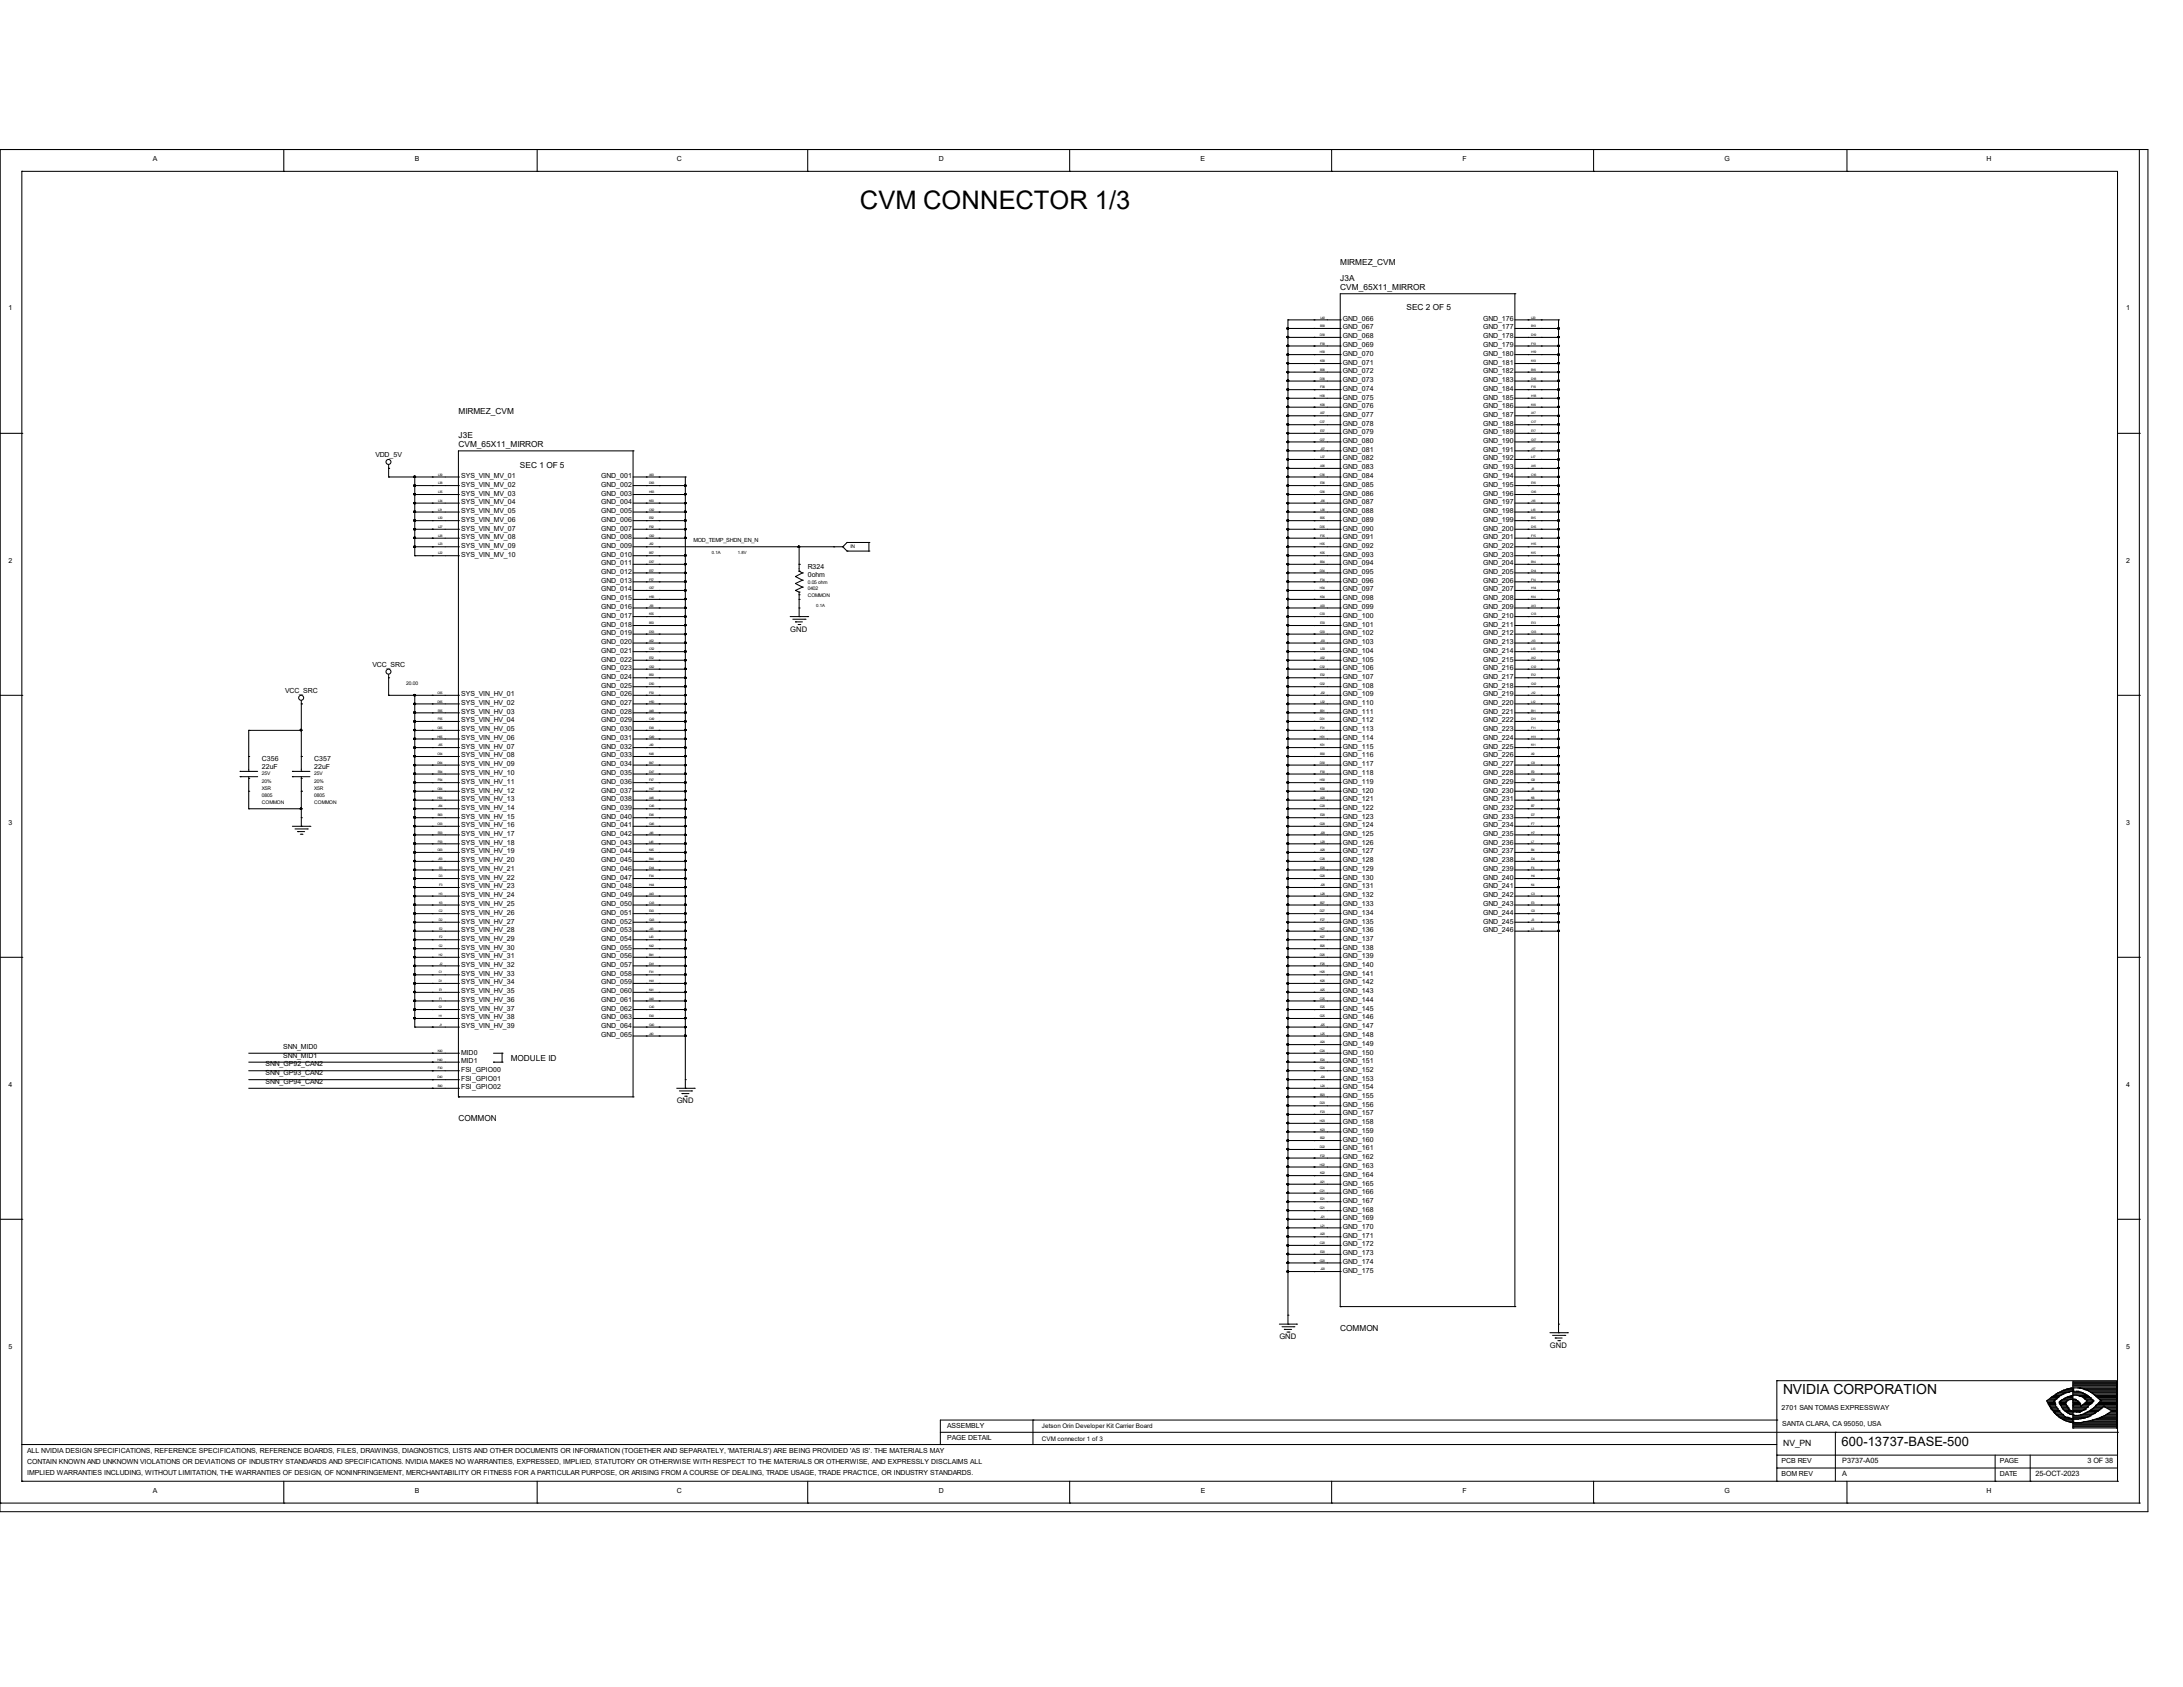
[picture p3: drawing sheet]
<svg xmlns="http://www.w3.org/2000/svg" width="279mm" height="216mm" viewBox="0 0 279 216" stroke-linecap="round" stroke-linejoin="round" font-family="sans-serif">
<defs><g id="words">
<text font-size="3.3" x="110.1" y="26.8">CVM CONNECTOR 1/3</text>
<text font-size="1.8" x="228.2" y="178.4">NVIDIA CORPORATION</text>
<text font-size="1.7" x="235.7" y="185.1">600-13737-BASE-500</text>
<g font-size="1.1">
<text x="171.5" y="36">J3A</text>
<text x="171.5" y="34">MIRMEZ_CVM</text>
<text x="171.5" y="37.1">CVM_65X11_MIRROR</text>
<text x="180" y="39.7">SEC 2 OF 5</text>
<text x="58.7" y="53">MIRMEZ_CVM</text>
<text x="58.7" y="56.1">J3E</text>
<text x="58.7" y="57.2">CVM_65X11_MIRROR</text>
<text x="66.5" y="59.9">SEC 1 OF 5</text>
<text x="65.4" y="135.8">MODULE ID</text>
<text x="58.7" y="143.5">COMMON</text>
<text x="171.5" y="170.3">COMMON</text>
<text x="228.2" y="185.1">NV_PN</text>
</g>
<g font-size="1">
<text x="101.1" y="80.9">GND</text>
<text x="86.6" y="141.2">GND</text>
<text x="163.7" y="171.4">GND</text>
<text x="198.4" y="172.5">GND</text>
</g>
<g font-size=".9">
<text x="19.6" y="20.6">A</text>
<text x="53.1" y="20.6">B</text>
<text x="86.6" y="20.6">C</text>
<text x="120.1" y="20.6">D</text>
<text x="153.7" y="20.6">E</text>
<text x="187.2" y="20.6">F</text>
<text x="220.7" y="20.6">G</text>
<text x="254.3" y="20.6">H</text>
<text x="1.1" y="39.6">1</text>
<text x="171.9" y="41.1">GND_066</text>
<text x="189.8" y="41.1">GND_176</text>
<text x="272.1" y="39.6">1</text>
<text x="171.9" y="47.8">GND_072</text>
<text x="171.9" y="46.7">GND_071</text>
<text x="171.9" y="45.6">GND_070</text>
<text x="171.9" y="44.4">GND_069</text>
<text x="171.9" y="43.3">GND_068</text>
<text x="171.9" y="42.2">GND_067</text>
<text x="189.8" y="47.8">GND_182</text>
<text x="189.8" y="46.7">GND_181</text>
<text x="189.8" y="45.6">GND_180</text>
<text x="189.8" y="44.4">GND_179</text>
<text x="189.8" y="43.3">GND_178</text>
<text x="189.8" y="42.2">GND_177</text>
<text x="171.9" y="53.3">GND_077</text>
<text x="171.9" y="52.2">GND_076</text>
<text x="171.9" y="51.1">GND_075</text>
<text x="171.9" y="50">GND_074</text>
<text x="171.9" y="48.9">GND_073</text>
<text x="189.8" y="53.3">GND_187</text>
<text x="189.8" y="52.2">GND_186</text>
<text x="189.8" y="51.1">GND_185</text>
<text x="189.8" y="50">GND_184</text>
<text x="189.8" y="48.9">GND_183</text>
<text x="48" y="58.5">VDD_5V</text>
<text x="171.9" y="58.9">GND_082</text>
<text x="171.9" y="57.8">GND_081</text>
<text x="171.9" y="56.7">GND_080</text>
<text x="171.9" y="55.6">GND_079</text>
<text x="171.9" y="54.5">GND_078</text>
<text x="189.8" y="58.9">GND_192</text>
<text x="189.8" y="57.8">GND_191</text>
<text x="189.8" y="56.7">GND_190</text>
<text x="189.8" y="55.6">GND_189</text>
<text x="189.8" y="54.5">GND_188</text>
<text x="59" y="65.7">SYS_VIN_MV_05</text>
<text x="59" y="64.5">SYS_VIN_MV_04</text>
<text x="59" y="63.4">SYS_VIN_MV_03</text>
<text x="59" y="62.3">SYS_VIN_MV_02</text>
<text x="59" y="61.2">SYS_VIN_MV_01</text>
<text x="77" y="65.7">GND_005</text>
<text x="77" y="64.5">GND_004</text>
<text x="77" y="63.4">GND_003</text>
<text x="77" y="62.3">GND_002</text>
<text x="77" y="61.2">GND_001</text>
<text x="171.9" y="65.7">GND_088</text>
<text x="171.9" y="64.5">GND_087</text>
<text x="171.9" y="63.4">GND_086</text>
<text x="171.9" y="62.3">GND_085</text>
<text x="171.9" y="61.2">GND_084</text>
<text x="171.9" y="60.1">GND_083</text>
<text x="189.8" y="65.7">GND_198</text>
<text x="189.8" y="64.5">GND_197</text>
<text x="189.8" y="63.4">GND_196</text>
<text x="189.8" y="62.3">GND_195</text>
<text x="189.8" y="61.2">GND_194</text>
<text x="189.8" y="60.1">GND_193</text>
<text x="59" y="71.2">SYS_VIN_MV_10</text>
<text x="59" y="70.1">SYS_VIN_MV_09</text>
<text x="59" y="69">SYS_VIN_MV_08</text>
<text x="59" y="67.9">SYS_VIN_MV_07</text>
<text x="59" y="66.8">SYS_VIN_MV_06</text>
<text x="77" y="71.2">GND_010</text>
<text x="77" y="70.1">GND_009</text>
<text x="77" y="69">GND_008</text>
<text x="77" y="67.9">GND_007</text>
<text x="77" y="66.8">GND_006</text>
<text x="171.9" y="71.2">GND_093</text>
<text x="171.9" y="70.1">GND_092</text>
<text x="171.9" y="69">GND_091</text>
<text x="171.9" y="67.9">GND_090</text>
<text x="171.9" y="66.8">GND_089</text>
<text x="189.8" y="71.2">GND_203</text>
<text x="189.8" y="70.1">GND_202</text>
<text x="189.8" y="69">GND_201</text>
<text x="189.8" y="67.9">GND_200</text>
<text x="189.8" y="66.8">GND_199</text>
<text x="1.1" y="72">2</text>
<text x="77" y="77.9">GND_016</text>
<text x="77" y="76.8">GND_015</text>
<text x="77" y="75.7">GND_014</text>
<text x="77" y="74.6">GND_013</text>
<text x="77" y="73.5">GND_012</text>
<text x="77" y="72.3">GND_011</text>
<text x="103.4" y="72.8">R324</text>
<text x="103.4" y="73.8">0ohm</text>
<text x="171.9" y="77.9">GND_099</text>
<text x="171.9" y="76.8">GND_098</text>
<text x="171.9" y="75.7">GND_097</text>
<text x="171.9" y="74.6">GND_096</text>
<text x="171.9" y="73.5">GND_095</text>
<text x="171.9" y="72.3">GND_094</text>
<text x="189.8" y="77.9">GND_209</text>
<text x="189.8" y="76.8">GND_208</text>
<text x="189.8" y="75.7">GND_207</text>
<text x="189.8" y="74.6">GND_206</text>
<text x="189.8" y="73.5">GND_205</text>
<text x="189.8" y="72.3">GND_204</text>
<text x="272.1" y="72">2</text>
<text x="77" y="83.5">GND_021</text>
<text x="77" y="82.4">GND_020</text>
<text x="77" y="81.3">GND_019</text>
<text x="77" y="80.2">GND_018</text>
<text x="77" y="79.1">GND_017</text>
<text x="171.9" y="83.5">GND_104</text>
<text x="171.9" y="82.4">GND_103</text>
<text x="171.9" y="81.3">GND_102</text>
<text x="171.9" y="80.2">GND_101</text>
<text x="171.9" y="79.1">GND_100</text>
<text x="189.8" y="83.5">GND_214</text>
<text x="189.8" y="82.4">GND_213</text>
<text x="189.8" y="81.3">GND_212</text>
<text x="189.8" y="80.2">GND_211</text>
<text x="189.8" y="79.1">GND_210</text>
<text x="36.5" y="88.7">VCC_SRC</text>
<text x="47.7" y="85.3">VCC_SRC</text>
<text x="59" y="89.1">SYS_VIN_HV_01</text>
<text x="77" y="89.1">GND_026</text>
<text x="77" y="88">GND_025</text>
<text x="77" y="86.9">GND_024</text>
<text x="77" y="85.8">GND_023</text>
<text x="77" y="84.7">GND_022</text>
<text x="171.9" y="89.1">GND_109</text>
<text x="171.9" y="88">GND_108</text>
<text x="171.9" y="86.9">GND_107</text>
<text x="171.9" y="85.8">GND_106</text>
<text x="171.9" y="84.7">GND_105</text>
<text x="189.8" y="89.1">GND_219</text>
<text x="189.8" y="88">GND_218</text>
<text x="189.8" y="86.9">GND_217</text>
<text x="189.8" y="85.8">GND_216</text>
<text x="189.8" y="84.7">GND_215</text>
<text x="59" y="95.8">SYS_VIN_HV_07</text>
<text x="59" y="94.7">SYS_VIN_HV_06</text>
<text x="59" y="93.6">SYS_VIN_HV_05</text>
<text x="59" y="92.5">SYS_VIN_HV_04</text>
<text x="59" y="91.4">SYS_VIN_HV_03</text>
<text x="59" y="90.3">SYS_VIN_HV_02</text>
<text x="77" y="95.8">GND_032</text>
<text x="77" y="94.7">GND_031</text>
<text x="77" y="93.6">GND_030</text>
<text x="77" y="92.5">GND_029</text>
<text x="77" y="91.4">GND_028</text>
<text x="77" y="90.3">GND_027</text>
<text x="171.9" y="95.8">GND_115</text>
<text x="171.9" y="94.7">GND_114</text>
<text x="171.9" y="93.6">GND_113</text>
<text x="171.9" y="92.5">GND_112</text>
<text x="171.9" y="91.4">GND_111</text>
<text x="171.9" y="90.3">GND_110</text>
<text x="189.8" y="95.8">GND_225</text>
<text x="189.8" y="94.7">GND_224</text>
<text x="189.8" y="93.6">GND_223</text>
<text x="189.8" y="92.5">GND_222</text>
<text x="189.8" y="91.4">GND_221</text>
<text x="189.8" y="90.3">GND_220</text>
<text x="33.5" y="97.4">C356</text>
<text x="33.5" y="98.4">22uF</text>
<text x="40.2" y="97.4">C357</text>
<text x="40.2" y="98.4">22uF</text>
<text x="59" y="101.4">SYS_VIN_HV_12</text>
<text x="59" y="100.3">SYS_VIN_HV_11</text>
<text x="59" y="99.2">SYS_VIN_HV_10</text>
<text x="59" y="98">SYS_VIN_HV_09</text>
<text x="59" y="96.9">SYS_VIN_HV_08</text>
<text x="77" y="101.4">GND_037</text>
<text x="77" y="100.3">GND_036</text>
<text x="77" y="99.2">GND_035</text>
<text x="77" y="98">GND_034</text>
<text x="77" y="96.9">GND_033</text>
<text x="171.9" y="101.4">GND_120</text>
<text x="171.9" y="100.3">GND_119</text>
<text x="171.9" y="99.2">GND_118</text>
<text x="171.9" y="98">GND_117</text>
<text x="171.9" y="96.9">GND_116</text>
<text x="189.8" y="101.4">GND_230</text>
<text x="189.8" y="100.3">GND_229</text>
<text x="189.8" y="99.2">GND_228</text>
<text x="189.8" y="98">GND_227</text>
<text x="189.8" y="96.9">GND_226</text>
<text x="1.1" y="105.5">3</text>
<text x="59" y="107">SYS_VIN_HV_17</text>
<text x="59" y="105.9">SYS_VIN_HV_16</text>
<text x="59" y="104.8">SYS_VIN_HV_15</text>
<text x="59" y="103.6">SYS_VIN_HV_14</text>
<text x="59" y="102.5">SYS_VIN_HV_13</text>
<text x="77" y="107">GND_042</text>
<text x="77" y="105.9">GND_041</text>
<text x="77" y="104.8">GND_040</text>
<text x="77" y="103.6">GND_039</text>
<text x="77" y="102.5">GND_038</text>
<text x="171.9" y="107">GND_125</text>
<text x="171.9" y="105.9">GND_124</text>
<text x="171.9" y="104.8">GND_123</text>
<text x="171.9" y="103.6">GND_122</text>
<text x="171.9" y="102.5">GND_121</text>
<text x="189.8" y="107">GND_235</text>
<text x="189.8" y="105.9">GND_234</text>
<text x="189.8" y="104.8">GND_233</text>
<text x="189.8" y="103.6">GND_232</text>
<text x="189.8" y="102.5">GND_231</text>
<text x="272.1" y="105.5">3</text>
<text x="59" y="113.7">SYS_VIN_HV_23</text>
<text x="59" y="112.6">SYS_VIN_HV_22</text>
<text x="59" y="111.5">SYS_VIN_HV_21</text>
<text x="59" y="110.4">SYS_VIN_HV_20</text>
<text x="59" y="109.2">SYS_VIN_HV_19</text>
<text x="59" y="108.1">SYS_VIN_HV_18</text>
<text x="77" y="113.7">GND_048</text>
<text x="77" y="112.6">GND_047</text>
<text x="77" y="111.5">GND_046</text>
<text x="77" y="110.4">GND_045</text>
<text x="77" y="109.2">GND_044</text>
<text x="77" y="108.1">GND_043</text>
<text x="171.9" y="113.7">GND_131</text>
<text x="171.9" y="112.6">GND_130</text>
<text x="171.9" y="111.5">GND_129</text>
<text x="171.9" y="110.4">GND_128</text>
<text x="171.9" y="109.2">GND_127</text>
<text x="171.9" y="108.1">GND_126</text>
<text x="189.8" y="113.7">GND_241</text>
<text x="189.8" y="112.6">GND_240</text>
<text x="189.8" y="111.5">GND_239</text>
<text x="189.8" y="110.4">GND_238</text>
<text x="189.8" y="109.2">GND_237</text>
<text x="189.8" y="108.1">GND_236</text>
<text x="59" y="119.3">SYS_VIN_HV_28</text>
<text x="59" y="118.2">SYS_VIN_HV_27</text>
<text x="59" y="117.1">SYS_VIN_HV_26</text>
<text x="59" y="116">SYS_VIN_HV_25</text>
<text x="59" y="114.8">SYS_VIN_HV_24</text>
<text x="77" y="119.3">GND_053</text>
<text x="77" y="118.2">GND_052</text>
<text x="77" y="117.1">GND_051</text>
<text x="77" y="116">GND_050</text>
<text x="77" y="114.8">GND_049</text>
<text x="171.9" y="119.3">GND_136</text>
<text x="171.9" y="118.2">GND_135</text>
<text x="171.9" y="117.1">GND_134</text>
<text x="171.9" y="116">GND_133</text>
<text x="171.9" y="114.8">GND_132</text>
<text x="189.8" y="119.3">GND_246</text>
<text x="189.8" y="118.2">GND_245</text>
<text x="189.8" y="117.1">GND_244</text>
<text x="189.8" y="116">GND_243</text>
<text x="189.8" y="114.8">GND_242</text>
<text x="59" y="126">SYS_VIN_HV_34</text>
<text x="59" y="124.9">SYS_VIN_HV_33</text>
<text x="59" y="123.8">SYS_VIN_HV_32</text>
<text x="59" y="122.6">SYS_VIN_HV_31</text>
<text x="59" y="121.5">SYS_VIN_HV_30</text>
<text x="59" y="120.4">SYS_VIN_HV_29</text>
<text x="77" y="126">GND_059</text>
<text x="77" y="124.9">GND_058</text>
<text x="77" y="123.8">GND_057</text>
<text x="77" y="122.6">GND_056</text>
<text x="77" y="121.5">GND_055</text>
<text x="77" y="120.4">GND_054</text>
<text x="171.9" y="126">GND_142</text>
<text x="171.9" y="124.9">GND_141</text>
<text x="171.9" y="123.8">GND_140</text>
<text x="171.9" y="122.6">GND_139</text>
<text x="171.9" y="121.5">GND_138</text>
<text x="171.9" y="120.4">GND_137</text>
<text x="59" y="131.6">SYS_VIN_HV_39</text>
<text x="59" y="130.5">SYS_VIN_HV_38</text>
<text x="59" y="129.4">SYS_VIN_HV_37</text>
<text x="59" y="128.2">SYS_VIN_HV_36</text>
<text x="59" y="127.1">SYS_VIN_HV_35</text>
<text x="77" y="131.6">GND_064</text>
<text x="77" y="130.5">GND_063</text>
<text x="77" y="129.4">GND_062</text>
<text x="77" y="128.2">GND_061</text>
<text x="77" y="127.1">GND_060</text>
<text x="171.9" y="131.6">GND_147</text>
<text x="171.9" y="130.5">GND_146</text>
<text x="171.9" y="129.4">GND_145</text>
<text x="171.9" y="128.2">GND_144</text>
<text x="171.9" y="127.1">GND_143</text>
<text x="34" y="136.5">SNN_GP92_CAN2</text>
<text x="34" y="137.6">SNN_GP93_CAN2</text>
<text x="36.2" y="134.2">SNN_MID0</text>
<text x="36.2" y="135.4">SNN_MID1</text>
<text x="59" y="137.2">FSI_GPIO00</text>
<text x="59" y="136.1">MID1</text>
<text x="59" y="135">MID0</text>
<text x="77" y="132.7">GND_065</text>
<text x="171.9" y="137.2">GND_152</text>
<text x="171.9" y="136.1">GND_151</text>
<text x="171.9" y="135">GND_150</text>
<text x="171.9" y="133.8">GND_149</text>
<text x="171.9" y="132.7">GND_148</text>
<text x="1.1" y="139.1">4</text>
<text x="34" y="138.7">SNN_GP94_CAN2</text>
<text x="59" y="139.4">FSI_GPIO02</text>
<text x="59" y="138.3">FSI_GPIO01</text>
<text x="171.9" y="143.9">GND_158</text>
<text x="171.9" y="142.7">GND_157</text>
<text x="171.9" y="141.6">GND_156</text>
<text x="171.9" y="140.5">GND_155</text>
<text x="171.9" y="139.4">GND_154</text>
<text x="171.9" y="138.3">GND_153</text>
<text x="272.1" y="139.1">4</text>
<text x="171.9" y="149.5">GND_163</text>
<text x="171.9" y="148.3">GND_162</text>
<text x="171.9" y="147.2">GND_161</text>
<text x="171.9" y="146.1">GND_160</text>
<text x="171.9" y="145">GND_159</text>
<text x="171.9" y="155.1">GND_168</text>
<text x="171.9" y="153.9">GND_167</text>
<text x="171.9" y="152.8">GND_166</text>
<text x="171.9" y="151.7">GND_165</text>
<text x="171.9" y="150.6">GND_164</text>
<text x="171.9" y="161.8">GND_174</text>
<text x="171.9" y="160.7">GND_173</text>
<text x="171.9" y="159.5">GND_172</text>
<text x="171.9" y="158.4">GND_171</text>
<text x="171.9" y="157.3">GND_170</text>
<text x="171.9" y="156.2">GND_169</text>
<text x="171.9" y="162.9">GND_175</text>
<text x="1.1" y="172.6">5</text>
<text x="272.1" y="172.6">5</text>
<text x="121.2" y="184.3">PAGE DETAIL</text>
<text x="121.2" y="182.8">ASSEMBLY</text>
<text x="228" y="180.4">2701 SAN TOMAS EXPRESSWAY</text>
<text x="228.1" y="182.5">SANTA CLARA, CA 95050, USA</text>
<text x="3.5" y="187.4">CONTAIN KNOWN AND UNKNOWN VIOLATIONS OR DEVIATIONS OF INDUSTRY STANDARDS AND SPECIFICATIONS. NVIDIA MAKES NO WARRANTIES, EXPRESSED, IMPLIED, STATUTORY OR OTHERWISE WITH RESPECT TO THE MATERIALS OR OTHERWISE, AND EXPRESSLY DISCLAIMS ALL</text>
<text x="3.5" y="186">ALL NVIDIA DESIGN SPECIFICATIONS, REFERENCE SPECIFICATIONS, REFERENCE BOARDS, FILES, DRAWINGS, DIAGNOSTICS, LISTS AND OTHER DOCUMENTS OR INFORMATION (TOGETHER AND SEPARATELY, 'MATERIALS') ARE BEING PROVIDED 'AS IS'. THE MATERIALS MAY</text>
<text x="3.5" y="188.8">IMPLIED WARRANTIES INCLUDING, WITHOUT LIMITATION, THE WARRANTIES OF DESIGN, OF NONINFRINGEMENT, MERCHANTABILITY OR FITNESS FOR A PARTICULAR PURPOSE, OR ARISING FROM A COURSE OF DEALING, TRADE USAGE, TRADE PRACTICE, OR INDUSTRY STANDARDS.</text>
<text x="19.6" y="191.1">A</text>
<text x="53.1" y="191.1">B</text>
<text x="86.6" y="191.1">C</text>
<text x="120.1" y="191.1">D</text>
<text x="153.7" y="191.1">E</text>
<text x="187.2" y="191.1">F</text>
<text x="220.7" y="191.1">G</text>
<text x="228" y="188.9">BOM REV</text>
<text x="228" y="187.2">PCB REV</text>
<text x="235.8" y="188.9">A</text>
<text x="235.8" y="187.2">P3737-A05</text>
<text x="254.3" y="191.1">H</text>
<text x="255.9" y="187.2">PAGE</text>
<text x="255.9" y="188.9">DATE</text>
<text x="260.5" y="188.9">25-OCT-2023</text>
<text x="267.2" y="187.2">3 OF 38</text>
</g>
<g font-size=".8">
<text x="133.3" y="182.8">Jetson Orin Developer Kit Carrier Board</text>
<text x="133.3" y="184.4">CVM connector 1 of 3</text>
</g>
<text font-size=".7" x="88.8" y="69.4">MOD_TEMP_SHDN_EN_N</text>
<g font-size=".6">
<text x="91.1" y="70.9">0.1A</text>
<text x="94.4" y="70.9">1.8V</text>
<text x="108.8" y="70.2">IN</text>
<text x="103.4" y="76.5">COMMON</text>
<text x="103.4" y="75.6">0402</text>
<text x="103.4" y="74.7">0.05 ohm</text>
<text x="104.5" y="77.6">0.1A</text>
<text x="52" y="87.6">20.00</text>
<text x="33.5" y="99.2">25V</text>
<text x="33.5" y="101.1">X5R</text>
<text x="33.5" y="100.2">20%</text>
<text x="40.2" y="101.1">X5R</text>
<text x="40.2" y="100.2">20%</text>
<text x="40.2" y="99.2">25V</text>
<text x="33.5" y="102.9">COMMON</text>
<text x="33.5" y="102">0805</text>
<text x="40.2" y="102.9">COMMON</text>
<text x="40.2" y="102">0805</text>
</g>
<g font-size=".4">
<text x="169" y="41.9">B39</text>
<text x="169" y="40.8">L40</text>
<text x="196" y="41.9">B19</text>
<text x="196" y="40.8">L20</text>
<text x="168.9" y="45.2">H39</text>
<text x="168.9" y="43">D39</text>
<text x="169" y="47.5">B38</text>
<text x="169" y="46.4">K39</text>
<text x="169" y="44.1">F39</text>
<text x="196" y="47.5">B18</text>
<text x="196" y="46.4">K19</text>
<text x="196" y="45.2">H19</text>
<text x="196" y="44.1">F19</text>
<text x="196" y="43">D19</text>
<text x="168.9" y="50.8">H38</text>
<text x="168.9" y="48.6">D38</text>
<text x="169" y="53">A37</text>
<text x="169" y="51.9">K38</text>
<text x="169" y="49.7">F38</text>
<text x="196" y="53">A17</text>
<text x="196" y="51.9">K18</text>
<text x="196" y="50.8">H18</text>
<text x="196" y="49.7">F18</text>
<text x="196" y="48.6">D18</text>
<text x="168.9" y="56.4">G37</text>
<text x="168.9" y="54.2">C37</text>
<text x="169" y="59.8">A36</text>
<text x="169" y="55.3">E37</text>
<text x="169" y="58.6">L37</text>
<text x="169" y="57.5">J37</text>
<text x="196" y="59.8">A16</text>
<text x="196" y="58.6">L17</text>
<text x="196" y="57.5">J17</text>
<text x="196" y="56.4">G17</text>
<text x="196" y="55.3">E17</text>
<text x="196" y="54.2">C17</text>
<text x="56.1" y="65.4">L31</text>
<text x="56.1" y="64.2">L34</text>
<text x="56.1" y="63.1">L35</text>
<text x="56.1" y="62">L38</text>
<text x="56.1" y="60.9">L39</text>
<text x="83.1" y="65.4">C62</text>
<text x="83.1" y="64.2">K63</text>
<text x="83.1" y="63.1">H63</text>
<text x="83.1" y="62">D63</text>
<text x="83.1" y="60.9">A63</text>
<text x="168.9" y="63.1">G36</text>
<text x="168.9" y="60.9">C36</text>
<text x="169" y="62">E36</text>
<text x="169" y="65.4">L36</text>
<text x="169" y="64.2">J36</text>
<text x="196" y="65.4">L16</text>
<text x="196" y="64.2">J16</text>
<text x="196" y="63.1">G16</text>
<text x="196" y="62">E16</text>
<text x="196" y="60.9">C16</text>
<text x="56.1" y="71">L22</text>
<text x="56.1" y="69.8">L23</text>
<text x="56.1" y="68.7">L26</text>
<text x="56.1" y="67.6">L27</text>
<text x="56.1" y="66.5">L30</text>
<text x="83.1" y="71">B57</text>
<text x="83.1" y="69.8">J62</text>
<text x="83.1" y="68.7">G62</text>
<text x="83.1" y="67.6">F62</text>
<text x="83.1" y="66.5">E62</text>
<text x="168.9" y="69.8">H35</text>
<text x="168.9" y="67.6">D35</text>
<text x="169" y="71">K35</text>
<text x="169" y="68.7">F35</text>
<text x="169" y="66.5">B35</text>
<text x="196" y="71">K15</text>
<text x="196" y="69.8">H15</text>
<text x="196" y="68.7">F15</text>
<text x="196" y="67.6">D15</text>
<text x="196" y="66.5">B15</text>
<text x="83.1" y="77.6">J56</text>
<text x="83.1" y="76.5">H56</text>
<text x="83.1" y="75.4">G57</text>
<text x="83.1" y="74.3">F57</text>
<text x="83.1" y="73.2">E57</text>
<text x="83.1" y="72.1">D57</text>
<text x="168.9" y="75.4">H34</text>
<text x="168.9" y="73.2">D34</text>
<text x="169" y="77.6">A33</text>
<text x="169" y="76.5">K34</text>
<text x="169" y="74.3">F34</text>
<text x="169" y="72.1">B34</text>
<text x="196" y="77.6">A13</text>
<text x="196" y="76.5">K14</text>
<text x="196" y="75.4">H14</text>
<text x="196" y="74.3">F14</text>
<text x="196" y="73.2">D14</text>
<text x="196" y="72.1">B14</text>
<text x="83.1" y="83.2">C52</text>
<text x="83.1" y="82.1">A52</text>
<text x="83.1" y="81">D53</text>
<text x="83.1" y="79.9">B53</text>
<text x="83.1" y="78.7">K55</text>
<text x="168.9" y="81">G33</text>
<text x="168.9" y="78.7">C33</text>
<text x="169" y="79.9">E33</text>
<text x="169" y="83.2">L33</text>
<text x="169" y="82.1">J33</text>
<text x="196" y="83.2">L13</text>
<text x="196" y="82.1">J13</text>
<text x="196" y="81">G13</text>
<text x="196" y="79.9">E13</text>
<text x="196" y="78.7">C13</text>
<text x="56" y="89.9">D65</text>
<text x="56" y="88.8">C65</text>
<text x="83.1" y="89.9">H50</text>
<text x="83.1" y="88.8">F50</text>
<text x="83.1" y="87.7">D50</text>
<text x="83.1" y="86.6">B50</text>
<text x="83.1" y="85.5">G52</text>
<text x="83.1" y="84.3">E52</text>
<text x="168.9" y="87.7">G32</text>
<text x="168.9" y="85.5">C32</text>
<text x="169" y="86.6">E32</text>
<text x="169" y="84.3">A32</text>
<text x="169" y="89.9">L32</text>
<text x="169" y="88.8">J32</text>
<text x="196" y="89.9">L12</text>
<text x="196" y="88.8">J12</text>
<text x="196" y="87.7">G12</text>
<text x="196" y="86.6">E12</text>
<text x="196" y="85.5">C12</text>
<text x="196" y="84.3">A12</text>
<text x="56" y="94.4">H65</text>
<text x="56" y="93.3">G65</text>
<text x="56" y="92.2">F65</text>
<text x="56" y="91.1">E65</text>
<text x="56.1" y="95.5">J65</text>
<text x="83.1" y="95.5">J49</text>
<text x="83.1" y="94.4">G49</text>
<text x="83.1" y="93.3">E49</text>
<text x="83.1" y="92.2">C49</text>
<text x="83.1" y="91.1">A49</text>
<text x="168.9" y="94.4">H31</text>
<text x="168.9" y="92.2">D31</text>
<text x="169" y="95.5">K31</text>
<text x="169" y="93.3">F31</text>
<text x="169" y="91.1">B31</text>
<text x="196" y="95.5">K11</text>
<text x="196" y="94.4">H11</text>
<text x="196" y="93.3">F11</text>
<text x="196" y="92.2">D11</text>
<text x="196" y="91.1">B11</text>
<text x="56" y="101.1">G64</text>
<text x="56" y="97.7">D64</text>
<text x="56" y="96.6">C64</text>
<text x="56" y="100">F64</text>
<text x="56" y="98.9">E64</text>
<text x="83.1" y="101.1">H47</text>
<text x="83.1" y="100">F47</text>
<text x="83.1" y="98.9">D47</text>
<text x="83.1" y="97.7">B47</text>
<text x="83.1" y="96.6">K48</text>
<text x="168.9" y="100">H30</text>
<text x="168.9" y="97.7">D30</text>
<text x="169" y="101.1">K30</text>
<text x="169" y="98.9">F30</text>
<text x="169" y="96.6">B30</text>
<text x="196" y="101.1">J8</text>
<text x="196" y="100">G9</text>
<text x="196" y="98.9">E9</text>
<text x="196" y="97.7">C9</text>
<text x="196" y="96.6">A9</text>
<text x="56" y="105.6">C63</text>
<text x="56" y="102.2">H64</text>
<text x="56" y="107.8">F63</text>
<text x="56" y="106.7">E63</text>
<text x="56" y="104.5">B63</text>
<text x="56.1" y="103.3">J64</text>
<text x="83.1" y="107.8">L46</text>
<text x="83.1" y="106.7">J46</text>
<text x="83.1" y="105.6">G46</text>
<text x="83.1" y="104.5">E46</text>
<text x="83.1" y="103.3">C46</text>
<text x="83.1" y="102.2">A46</text>
<text x="168.9" y="105.6">G29</text>
<text x="168.9" y="103.3">C29</text>
<text x="169" y="104.5">E29</text>
<text x="169" y="102.2">A29</text>
<text x="169" y="107.8">L29</text>
<text x="169" y="106.7">J29</text>
<text x="196" y="107.8">L7</text>
<text x="196" y="106.7">H7</text>
<text x="196" y="105.6">F7</text>
<text x="196" y="104.5">D7</text>
<text x="196" y="103.3">B7</text>
<text x="196" y="102.2">K8</text>
<text x="56" y="108.9">G63</text>
<text x="56.1" y="110.1">J63</text>
<text x="56.2" y="112.3">D3</text>
<text x="56.2" y="113.4">F3</text>
<text x="56.2" y="111.2">B3</text>
<text x="83.1" y="113.4">H44</text>
<text x="83.1" y="112.3">F44</text>
<text x="83.1" y="111.2">D44</text>
<text x="83.1" y="110.1">B44</text>
<text x="83.1" y="108.9">K45</text>
<text x="168.9" y="112.3">G28</text>
<text x="168.9" y="110.1">C28</text>
<text x="169" y="111.2">E28</text>
<text x="169" y="108.9">A28</text>
<text x="169" y="113.4">J28</text>
<text x="196" y="113.4">K4</text>
<text x="196" y="112.3">H4</text>
<text x="196" y="111.2">F4</text>
<text x="196" y="110.1">D4</text>
<text x="196" y="108.9">B4</text>
<text x="56.2" y="117.9">D2</text>
<text x="56.2" y="116.8">C2</text>
<text x="56.2" y="114.5">H3</text>
<text x="56.2" y="119">E2</text>
<text x="56.2" y="115.7">K3</text>
<text x="83.1" y="119">J43</text>
<text x="83.1" y="117.9">G43</text>
<text x="83.1" y="116.8">E43</text>
<text x="83.1" y="115.7">C43</text>
<text x="83.1" y="114.5">A43</text>
<text x="168.9" y="119">H27</text>
<text x="168.9" y="116.8">D27</text>
<text x="169" y="117.9">F27</text>
<text x="169" y="115.7">B27</text>
<text x="169" y="114.5">L28</text>
<text x="196" y="119">L3</text>
<text x="196" y="117.9">J3</text>
<text x="196" y="116.8">G3</text>
<text x="196" y="115.7">E3</text>
<text x="196" y="114.5">C3</text>
<text x="56.2" y="125.7">D1</text>
<text x="56.2" y="124.6">C1</text>
<text x="56.2" y="122.3">H2</text>
<text x="56.2" y="121.2">G2</text>
<text x="56.2" y="120.1">F2</text>
<text x="56.3" y="123.4">J2</text>
<text x="83.1" y="125.7">H41</text>
<text x="83.1" y="124.6">F41</text>
<text x="83.1" y="123.4">D41</text>
<text x="83.1" y="122.3">B41</text>
<text x="83.1" y="121.2">K42</text>
<text x="83.1" y="120.1">L43</text>
<text x="168.9" y="124.6">H26</text>
<text x="168.9" y="122.3">D26</text>
<text x="169" y="125.7">K26</text>
<text x="169" y="123.4">F26</text>
<text x="169" y="121.2">B26</text>
<text x="169" y="120.1">K27</text>
<text x="56.2" y="130.2">H1</text>
<text x="56.2" y="129">G1</text>
<text x="56.2" y="127.9">F1</text>
<text x="56.2" y="126.8">E1</text>
<text x="56.3" y="131.3">J1</text>
<text x="83.1" y="131.3">G40</text>
<text x="83.1" y="130.2">E40</text>
<text x="83.1" y="129">C40</text>
<text x="83.1" y="127.9">A40</text>
<text x="83.1" y="126.8">K41</text>
<text x="168.9" y="130.2">G25</text>
<text x="168.9" y="127.9">C25</text>
<text x="169" y="129">E25</text>
<text x="169" y="126.8">A25</text>
<text x="169" y="131.3">J25</text>
<text x="56" y="135.8">H40</text>
<text x="56" y="136.9">F40</text>
<text x="56" y="134.6">K40</text>
<text x="83.1" y="132.4">J40</text>
<text x="168.9" y="136.9">G24</text>
<text x="168.9" y="134.6">C24</text>
<text x="169" y="135.8">E24</text>
<text x="169" y="133.5">A24</text>
<text x="169" y="132.4">L25</text>
<text x="56" y="138">D40</text>
<text x="56" y="139.1">B40</text>
<text x="168.9" y="143.6">H23</text>
<text x="168.9" y="141.4">D23</text>
<text x="169" y="142.5">F23</text>
<text x="169" y="140.2">B23</text>
<text x="169" y="139.1">L24</text>
<text x="169" y="138">J24</text>
<text x="168.9" y="149.2">H22</text>
<text x="168.9" y="146.9">D22</text>
<text x="169" y="148">F22</text>
<text x="169" y="145.8">B22</text>
<text x="169" y="144.7">K23</text>
<text x="168.9" y="154.8">G21</text>
<text x="168.9" y="152.5">C21</text>
<text x="169" y="153.6">E21</text>
<text x="169" y="151.4">A21</text>
<text x="169" y="150.3">K22</text>
<text x="169" y="155.9">J21</text>
<text x="168.9" y="161.5">G20</text>
<text x="168.9" y="159.2">C20</text>
<text x="169" y="160.4">E20</text>
<text x="169" y="158.1">A20</text>
<text x="169" y="157">L21</text>
<text x="169" y="162.6">J20</text>
</g>
</g></defs>
<g fill="none" stroke="#000" stroke-width=".13">
<path d="M0 19.1h.1M0 19.1h274.9v174.4h-274.9zM36.3 19.1v2.8M68.7 19.1v2.8M103.4 19.1v2.8M136.9 19.1v2.8M170.4 19.1v2.8M204 19.1v2.8M236.4 19.1v2.8M273.8 19.1v173.3M2.8 21.9h.1M2.8 21.9h268.2v167.7"/>
<path d="M2.8 21.9v167.7M36.3 21.9h.1M68.7 21.9h.1M103.4 21.9h.1M136.9 21.9h.1M170.4 21.9h.1M193.9 37.6h.1M193.9 37.6h-22.4v129.6M193.9 37.6v129.6M204 21.9h.1M236.4 21.9h.1M0 55.5h2.8"/>
<path d="M2.8 55.5h.1M49.7 59.9h.1M49.7 59.5v1.5M81 57.7h.1M81 57.7h-22.3v82.7M81 57.7v82.7M164.8 40.9h.1M164.8 42h.1M164.8 43.2h.1M164.8 44.3h.1M164.8 45.4h.1M164.8 46.5h.1"/>
<path d="M164.8 47.6h.1M164.8 48.8h.1M164.8 49.9h.1M164.8 51h.1M164.8 52.1h.1M164.8 53.2h.1M164.8 54.4h.1M164.8 55.5h.1M164.8 56.6h.1M164.8 57.7h.1M164.8 58.8h.1M164.8 59.9h.1"/>
<path d="M164.8 55.5h6.7M164.8 40.9v128.6M164.8 57.7h6.7M164.8 59.9h6.7M164.8 56.6h6.7M164.8 54.4h6.7M164.8 51h6.7M164.8 47.6h6.7M164.8 44.3h6.7M164.8 43.2h6.7M164.8 42h6.7M164.8 40.9h6.7"/>
<path d="M164.8 53.2h6.7M164.8 52.1h6.7M164.8 49.9h6.7M164.8 48.8h6.7M164.8 46.5h6.7M164.8 45.4h6.7M164.8 58.8h6.7M168.2 59.9h.1M168.2 58.8h.1M168.2 57.7h.1M168.2 56.6h.1M168.2 55.5h.1"/>
<path d="M168.2 54.4h.1M168.2 53.2h.1M168.2 52.1h.1M168.2 51h.1M168.2 49.9h.1M168.2 48.8h.1M168.2 47.6h.1M168.2 46.5h.1M168.2 45.4h.1M168.2 44.3h.1M168.2 43.2h.1M168.2 42h.1"/>
<path d="M168.2 40.9h.1M171.5 44.3h.1M171.5 43.2h.1M171.5 40.9h.1M171.5 49.9h.1M171.5 48.8h.1M171.5 47.6h.1M171.5 46.5h.1M171.5 56.6h.1M171.5 55.5h.1M171.5 54.4h.1M171.5 53.2h.1"/>
<path d="M171.5 52.1h.1M171.5 51h.1M171.5 59.9h.1M171.5 58.8h.1M171.5 57.7h.1M171.5 42h.1M171.5 45.4h.1M193.9 55.5h5.6M193.9 57.7h5.6M193.9 59.9h5.6M193.9 56.6h5.6M193.9 54.4h5.6"/>
<path d="M193.9 51h5.6M193.9 47.6h5.6M193.9 44.3h5.6M193.9 43.2h5.6M193.9 42h5.6M193.9 40.9h5.6M193.9 53.2h5.6M193.9 52.1h5.6M193.9 49.9h5.6M193.9 48.8h5.6M193.9 46.5h5.6M193.9 45.4h5.6"/>
<path d="M193.9 58.8h5.6M195.6 59.9h.1M195.6 56.6h.1M195.6 54.4h.1M195.6 51h.1M195.6 47.6h.1M195.6 44.3h.1M195.6 43.2h.1M195.6 42h.1M195.6 40.9h.1M195.6 55.5h.1M195.6 53.2h.1"/>
<path d="M195.6 52.1h.1M195.6 49.9h.1M195.6 48.8h.1M195.6 46.5h.1M195.6 45.4h.1M195.6 58.8h.1M195.6 57.7h.1M197.3 59.9h.1M197.3 58.8h.1M197.3 57.7h.1M197.3 56.6h.1M197.3 55.5h.1"/>
<path d="M197.3 54.4h.1M197.3 53.2h.1M197.3 52.1h.1M197.3 51h.1M197.3 49.9h.1M197.3 48.8h.1M197.3 47.6h.1M197.3 46.5h.1M197.3 45.4h.1M197.3 44.3h.1M197.3 43.2h.1M197.3 42h.1"/>
<path d="M197.3 40.9h.1M199.5 59.9h.1M199.5 58.8h.1M199.5 57.7h.1M199.5 56.6h.1M199.5 55.5h.1M199.5 54.4h.1M199.5 53.2h.1M199.5 52.1h.1M199.5 51h.1M199.5 49.9h.1M199.5 48.8h.1"/>
<path d="M199.5 47.6h.1M199.5 46.5h.1M199.5 45.4h.1M199.5 44.3h.1M199.5 43.2h.1M199.5 42h.1M199.5 40.9h.1M199.5 40.9v129.7M271 55.5h2.8M273.8 55.5h.1M49.7 61h.1M49.7 61h9"/>
<path d="M53.1 71.1h.1M53.1 70h.1M53.1 68.9h.1M53.1 67.7h.1M53.1 66.6h.1M53.1 65.5h.1M53.1 64.4h.1M53.1 63.3h.1M53.1 62.1h.1M53.1 61h.1M53.1 70h5.6M53.1 65.5h5.6"/>
<path d="M53.1 71.1h5.6M53.1 68.9h5.6M53.1 67.7h5.6M53.1 66.6h5.6M53.1 64.4h5.6M53.1 63.3h5.6M53.1 62.1h5.6M53.1 61v10.1M55.3 71.1h.1M55.3 70h.1M55.3 68.9h.1M55.3 67.7h.1"/>
<path d="M55.3 66.6h.1M55.3 65.5h.1M55.3 64.4h.1M55.3 63.3h.1M55.3 62.1h.1M55.3 61h.1M58.7 65.5h.1M58.7 71.1h.1M58.7 64.4h.1M58.7 68.9h.1M58.7 63.3h.1M58.7 62.1h.1"/>
<path d="M58.7 70h.1M58.7 67.7h.1M58.7 66.6h.1M58.7 61h.1M81 78.9h6.7M81 70h26.9M81 65.5h6.7M81 77.8h6.7M81 76.7h6.7M81 75.6h6.7M81 74.5h6.7M81 73.3h6.7"/>
<path d="M81 72.2h6.7M81 71.1h6.7M81 68.9h6.7M81 67.7h6.7M81 66.6h6.7M81 64.4h6.7M81 63.3h6.7M81 62.1h6.7M81 61h6.7M82.7 78.9h.1M82.7 77.8h.1M82.7 76.7h.1"/>
<path d="M82.7 75.6h.1M82.7 74.5h.1M82.7 73.3h.1M82.7 72.2h.1M82.7 71.1h.1M82.7 70h.1M82.7 68.9h.1M82.7 67.7h.1M82.7 66.6h.1M82.7 65.5h.1M82.7 64.4h.1M82.7 63.3h.1"/>
<path d="M82.7 62.1h.1M82.7 61h.1M84.4 78.9h.1M84.4 77.8h.1M84.4 76.7h.1M84.4 75.6h.1M84.4 74.5h.1M84.4 73.3h.1M84.4 72.2h.1M84.4 71.1h.1M84.4 70h.1M84.4 68.9h.1"/>
<path d="M84.4 67.7h.1M84.4 66.6h.1M84.4 65.5h.1M84.4 64.4h.1M84.4 63.3h.1M84.4 62.1h.1M84.4 61h.1M87.7 78.9h.1M87.7 77.8h.1M87.7 76.7h.1M87.7 75.6h.1M87.7 74.5h.1"/>
<path d="M87.7 73.3h.1M87.7 72.2h.1M87.7 71.1h.1M87.7 68.9h.1M87.7 67.7h.1M87.7 66.6h.1M87.7 65.5h.1M87.7 64.4h.1M87.7 63.3h.1M87.7 62.1h.1M87.7 61h.1M87.7 61v78.3"/>
<path d="M101.1 78.9h2.3M101.5 79.2h1.5M101.8 79.6h.1M101.8 75.6h.1M101.8 73.8h.1M101.8 79.6h.9M101.8 75.6l.5 .2M101.8 73.8l.9 .5M102.2 79.9h.2M102.3 78.9h.1M102.3 76.1h.1M102.3 75.8h.1"/>
<path d="M102.3 73.1h.1M102.3 72.2h.1M102.3 76.7h.1M102.3 77.8h.1M102.3 70h.1M102.3 70v3.1M102.3 75.8v3.1M102.3 73.1l.4 .2M102.4 79.9h.1M102.7 75.1h.1M102.7 73.3h.1M102.7 74.3h.1"/>
<path d="M102.7 75.1l-.9 .5M102.7 74.3l-.9 .4 .9 .4M102.7 73.3l-.9 .5M103 79.2h.1M103.4 78.9h.1M106.7 70h.1M107.9 70h.1M107.9 70l.5 .5M108.4 69.4h.1M108.4 70.5h.1M108.4 69.4l-.5 .6M108.4 70.5h2.8"/>
<path d="M108.4 69.4h2.8M111.2 69.4h.1M111.2 70.5h.1M111.2 69.4v1.1M164.8 61h.1M164.8 62.1h.1M164.8 63.3h.1M164.8 64.4h.1M164.8 65.5h.1M164.8 66.6h.1M164.8 67.7h.1M164.8 68.9h.1"/>
<path d="M164.8 70h.1M164.8 71.1h.1M164.8 72.2h.1M164.8 73.3h.1M164.8 74.5h.1M164.8 75.6h.1M164.8 76.7h.1M164.8 77.8h.1M164.8 78.9h.1M164.8 78.9h6.7M164.8 70h6.7M164.8 65.5h6.7"/>
<path d="M164.8 77.8h6.7M164.8 76.7h6.7M164.8 75.6h6.7M164.8 74.5h6.7M164.8 73.3h6.7M164.8 72.2h6.7M164.8 71.1h6.7M164.8 68.9h6.7M164.8 67.7h6.7M164.8 66.6h6.7M164.8 64.4h6.7M164.8 63.3h6.7"/>
<path d="M164.8 62.1h6.7M164.8 61h6.7M168.2 78.9h.1M168.2 77.8h.1M168.2 76.7h.1M168.2 75.6h.1M168.2 74.5h.1M168.2 73.3h.1M168.2 72.2h.1M168.2 71.1h.1M168.2 70h.1M168.2 68.9h.1"/>
<path d="M168.2 67.7h.1M168.2 66.6h.1M168.2 65.5h.1M168.2 64.4h.1M168.2 63.3h.1M168.2 62.1h.1M168.2 61h.1M171.5 75.6h.1M171.5 74.5h.1M171.5 62.1h.1M171.5 61h.1M171.5 67.7h.1"/>
<path d="M171.5 66.6h.1M171.5 65.5h.1M171.5 64.4h.1M171.5 63.3h.1M171.5 73.3h.1M171.5 72.2h.1M171.5 71.1h.1M171.5 70h.1M171.5 68.9h.1M171.5 78.9h.1M171.5 77.8h.1M171.5 76.7h.1"/>
<path d="M193.9 78.9h5.6M193.9 70h5.6M193.9 65.5h5.6M193.9 77.8h5.6M193.9 76.7h5.6M193.9 75.6h5.6M193.9 74.5h5.6M193.9 73.3h5.6M193.9 72.2h5.6M193.9 71.1h5.6M193.9 68.9h5.6M193.9 67.7h5.6"/>
<path d="M193.9 66.6h5.6M193.9 64.4h5.6M193.9 63.3h5.6M193.9 62.1h5.6M193.9 61h5.6M195.6 61h.1M195.6 67.7h.1M195.6 66.6h.1M195.6 65.5h.1M195.6 64.4h.1M195.6 63.3h.1M195.6 62.1h.1"/>
<path d="M195.6 78.9h.1M195.6 77.8h.1M195.6 76.7h.1M195.6 75.6h.1M195.6 74.5h.1M195.6 73.3h.1M195.6 72.2h.1M195.6 71.1h.1M195.6 70h.1M195.6 68.9h.1M197.3 78.9h.1M197.3 77.8h.1"/>
<path d="M197.3 76.7h.1M197.3 75.6h.1M197.3 74.5h.1M197.3 73.3h.1M197.3 72.2h.1M197.3 71.1h.1M197.3 70h.1M197.3 68.9h.1M197.3 67.7h.1M197.3 66.6h.1M197.3 65.5h.1M197.3 64.4h.1"/>
<path d="M197.3 63.3h.1M197.3 62.1h.1M197.3 61h.1M199.5 78.9h.1M199.5 77.8h.1M199.5 76.7h.1M199.5 75.6h.1M199.5 74.5h.1M199.5 73.3h.1M199.5 72.2h.1M199.5 71.1h.1M199.5 70h.1"/>
<path d="M199.5 68.9h.1M199.5 67.7h.1M199.5 66.6h.1M199.5 65.5h.1M199.5 64.4h.1M199.5 63.3h.1M199.5 62.1h.1M199.5 61h.1M0 89h2.8M2.8 89h.1M30.7 98.7h.1M30.7 99.4h.1"/>
<path d="M30.7 98.7h2.3M30.7 99.4h2.3M31.8 99.6h.1M31.8 98.7h.1M31.8 96.8h.1M31.8 93.5h.1M31.8 93.5h6.8M31.8 93.5v5.2M31.8 99.4v4.1M37.4 98.7h.1M37.4 99.4h.1M37.4 98.7h2.3"/>
<path d="M37.4 99.4h2.3M38.6 90.1h.1M38.6 99.6h.1M38.6 98.7h.1M38.6 96.8h.1M38.6 93.5h.1M38.6 89.7v9M38.6 99.4v6.3M49.7 86.7h.1M49.7 89h.1M49.7 89h9M49.7 86.3v2.7"/>
<path d="M53.1 89h.1M53.1 90.1h.1M53.1 91.2h.1M53.1 92.3h.1M53.1 93.5h.1M53.1 94.6h.1M53.1 95.7h.1M53.1 96.8h.1M53.1 97.9h.1M53.1 99.1h.1M53.1 99.1h5.6M53.1 94.6h5.6"/>
<path d="M53.1 97.9h5.6M53.1 96.8h5.6M53.1 95.7h5.6M53.1 93.5h5.6M53.1 92.3h5.6M53.1 91.2h5.6M53.1 90.1h5.6M53.1 89v42.4M55.3 99.1h.1M55.3 97.9h.1M55.3 96.8h.1M55.3 95.7h.1"/>
<path d="M55.3 94.6h.1M55.3 93.5h.1M55.3 92.3h.1M55.3 91.2h.1M55.3 90.1h.1M55.3 89h.1M58.7 99.1h.1M58.7 94.6h.1M58.7 95.7h.1M58.7 93.5h.1M58.7 92.3h.1M58.7 91.2h.1"/>
<path d="M58.7 89h.1M58.7 96.8h.1M58.7 97.9h.1M58.7 90.1h.1M81 89h6.7M81 99.1h6.7M81 94.6h6.7M81 97.9h6.7M81 96.8h6.7M81 95.7h6.7M81 93.5h6.7M81 92.3h6.7"/>
<path d="M81 91.2h6.7M81 90.1h6.7M81 87.9h6.7M81 86.7h6.7M81 85.6h6.7M81 84.5h6.7M81 83.4h6.7M81 82.3h6.7M81 81.2h6.7M81 80.1h6.7M82.7 97.9h.1M82.7 99.1h.1"/>
<path d="M82.7 96.8h.1M82.7 95.7h.1M82.7 94.6h.1M82.7 93.5h.1M82.7 92.3h.1M82.7 91.2h.1M82.7 90.1h.1M82.7 89h.1M82.7 87.9h.1M82.7 86.7h.1M82.7 85.6h.1M82.7 84.5h.1"/>
<path d="M82.7 83.4h.1M82.7 82.3h.1M82.7 81.2h.1M82.7 80.1h.1M84.4 99.1h.1M84.4 97.9h.1M84.4 96.8h.1M84.4 95.7h.1M84.4 94.6h.1M84.4 93.5h.1M84.4 92.3h.1M84.4 91.2h.1"/>
<path d="M84.4 90.1h.1M84.4 89h.1M84.4 87.9h.1M84.4 86.7h.1M84.4 85.6h.1M84.4 84.5h.1M84.4 83.4h.1M84.4 82.3h.1M84.4 81.2h.1M84.4 80.1h.1M87.7 99.1h.1M87.7 97.9h.1"/>
<path d="M87.7 96.8h.1M87.7 95.7h.1M87.7 94.6h.1M87.7 93.5h.1M87.7 92.3h.1M87.7 91.2h.1M87.7 90.1h.1M87.7 89h.1M87.7 87.9h.1M87.7 86.7h.1M87.7 85.6h.1M87.7 84.5h.1"/>
<path d="M87.7 83.4h.1M87.7 82.3h.1M87.7 81.2h.1M87.7 80.1h.1M164.8 80.1h.1M164.8 81.2h.1M164.8 82.3h.1M164.8 83.4h.1M164.8 84.5h.1M164.8 85.6h.1M164.8 86.7h.1M164.8 87.9h.1"/>
<path d="M164.8 89h.1M164.8 90.1h.1M164.8 91.2h.1M164.8 92.3h.1M164.8 93.5h.1M164.8 94.6h.1M164.8 95.7h.1M164.8 96.8h.1M164.8 97.9h.1M164.8 99.1h.1M164.8 89h6.7M164.8 99.1h6.7"/>
<path d="M164.8 94.6h6.7M164.8 97.9h6.7M164.8 96.8h6.7M164.8 95.7h6.7M164.8 93.5h6.7M164.8 92.3h6.7M164.8 91.2h6.7M164.8 90.1h6.7M164.8 87.9h6.7M164.8 86.7h6.7M164.8 85.6h6.7M164.8 84.5h6.7"/>
<path d="M164.8 83.4h6.7M164.8 82.3h6.7M164.8 81.2h6.7M164.8 80.1h6.7M168.2 99.1h.1M168.2 97.9h.1M168.2 96.8h.1M168.2 95.7h.1M168.2 94.6h.1M168.2 93.5h.1M168.2 92.3h.1M168.2 91.2h.1"/>
<path d="M168.2 90.1h.1M168.2 89h.1M168.2 87.9h.1M168.2 86.7h.1M168.2 85.6h.1M168.2 84.5h.1M168.2 83.4h.1M168.2 82.3h.1M168.2 81.2h.1M168.2 80.1h.1M171.5 84.5h.1M171.5 83.4h.1"/>
<path d="M171.5 82.3h.1M171.5 81.2h.1M171.5 80.1h.1M171.5 90.1h.1M171.5 87.9h.1M171.5 86.7h.1M171.5 85.6h.1M171.5 95.7h.1M171.5 94.6h.1M171.5 93.5h.1M171.5 92.3h.1M171.5 91.2h.1"/>
<path d="M171.5 99.1h.1M171.5 97.9h.1M171.5 96.8h.1M171.5 89h.1M193.9 89h5.6M193.9 99.1h5.6M193.9 94.6h5.6M193.9 97.9h5.6M193.9 96.8h5.6M193.9 95.7h5.6M193.9 93.5h5.6M193.9 92.3h5.6"/>
<path d="M193.9 91.2h5.6M193.9 90.1h5.6M193.9 87.9h5.6M193.9 86.7h5.6M193.9 85.6h5.6M193.9 84.5h5.6M193.9 83.4h5.6M193.9 82.3h5.6M193.9 81.2h5.6M193.9 80.1h5.6M195.6 90.1h.1M195.6 89h.1"/>
<path d="M195.6 87.9h.1M195.6 86.7h.1M195.6 85.6h.1M195.6 84.5h.1M195.6 83.4h.1M195.6 82.3h.1M195.6 81.2h.1M195.6 80.1h.1M195.6 97.9h.1M195.6 96.8h.1M195.6 95.7h.1M195.6 94.6h.1"/>
<path d="M195.6 93.5h.1M195.6 91.2h.1M195.6 99.1h.1M195.6 92.3h.1M197.3 99.1h.1M197.3 97.9h.1M197.3 96.8h.1M197.3 95.7h.1M197.3 94.6h.1M197.3 93.5h.1M197.3 92.3h.1M197.3 91.2h.1"/>
<path d="M197.3 90.1h.1M197.3 89h.1M197.3 87.9h.1M197.3 86.7h.1M197.3 85.6h.1M197.3 84.5h.1M197.3 83.4h.1M197.3 82.3h.1M197.3 81.2h.1M197.3 80.1h.1M199.5 99.1h.1M199.5 97.9h.1"/>
<path d="M199.5 96.8h.1M199.5 95.7h.1M199.5 94.6h.1M199.5 93.5h.1M199.5 92.3h.1M199.5 91.2h.1M199.5 90.1h.1M199.5 89h.1M199.5 87.9h.1M199.5 86.7h.1M199.5 85.6h.1M199.5 84.5h.1"/>
<path d="M199.5 83.4h.1M199.5 82.3h.1M199.5 81.2h.1M199.5 80.1h.1M271 89h2.8M273.8 89h.1M31.8 101.3h.1M31.8 103.5h.1M31.8 103.5h6.8M37.4 105.7h2.3M37.8 106.1h1.5M38.1 106.4h.1"/>
<path d="M38.1 106.4h.9M38.4 106.8h.3M38.6 105.7h.1M38.6 101.3h.1M38.6 103.5h.1M38.6 104.6h.1M38.7 106.8h.1M39.3 106.1h.1M39.7 105.7h.1M53.1 100.2h.1M53.1 101.3h.1M53.1 102.4h.1"/>
<path d="M53.1 103.5h.1M53.1 104.6h.1M53.1 105.7h.1M53.1 106.8h.1M53.1 108h.1M53.1 109.1h.1M53.1 110.2h.1M53.1 111.3h.1M53.1 112.4h.1M53.1 113.6h.1M53.1 114.7h.1M53.1 115.8h.1"/>
<path d="M53.1 116.9h.1M53.1 118h.1M53.1 119.2h.1M53.1 105.7h5.6M53.1 100.2h5.6M53.1 101.3h5.6M53.1 102.4h5.6M53.1 103.5h5.6M53.1 104.6h5.6M53.1 106.8h5.6M53.1 108h5.6M53.1 109.1h5.6"/>
<path d="M53.1 110.2h5.6M53.1 111.3h5.6M53.1 112.4h5.6M53.1 113.6h5.6M53.1 114.7h5.6M53.1 115.8h5.6M53.1 116.9h5.6M53.1 118h5.6M53.1 119.2h5.6M55.3 119.2h.1M55.3 118h.1M55.3 116.9h.1"/>
<path d="M55.3 115.8h.1M55.3 114.7h.1M55.3 113.6h.1M55.3 112.4h.1M55.3 111.3h.1M55.3 110.2h.1M55.3 109.1h.1M55.3 108h.1M55.3 106.8h.1M55.3 105.7h.1M55.3 104.6h.1M55.3 103.5h.1"/>
<path d="M55.3 102.4h.1M55.3 101.3h.1M55.3 100.2h.1M58.7 103.5h.1M58.7 100.2h.1M58.7 119.2h.1M58.7 118h.1M58.7 116.9h.1M58.7 115.8h.1M58.7 114.7h.1M58.7 113.6h.1M58.7 112.4h.1"/>
<path d="M58.7 111.3h.1M58.7 110.2h.1M58.7 109.1h.1M58.7 108h.1M58.7 106.8h.1M58.7 105.7h.1M58.7 102.4h.1M58.7 101.3h.1M58.7 104.6h.1M81 105.7h6.7M81 100.2h6.7M81 101.3h6.7"/>
<path d="M81 102.4h6.7M81 103.5h6.7M81 104.6h6.7M81 106.8h6.7M81 108h6.7M81 109.1h6.7M81 110.2h6.7M81 111.3h6.7M81 112.4h6.7M81 113.6h6.7M81 114.7h6.7M81 115.8h6.7"/>
<path d="M81 116.9h6.7M81 118h6.7M81 119.2h6.7M82.7 100.2h.1M82.7 101.3h.1M82.7 102.4h.1M82.7 103.5h.1M82.7 104.6h.1M82.7 106.8h.1M82.7 108h.1M82.7 109.1h.1M82.7 110.2h.1"/>
<path d="M82.7 111.3h.1M82.7 112.4h.1M82.7 113.6h.1M82.7 114.7h.1M82.7 115.8h.1M82.7 116.9h.1M82.7 118h.1M82.7 119.2h.1M82.7 105.7h.1M84.4 119.2h.1M84.4 118h.1M84.4 116.9h.1"/>
<path d="M84.4 115.8h.1M84.4 114.7h.1M84.4 113.6h.1M84.4 112.4h.1M84.4 111.3h.1M84.4 110.2h.1M84.4 109.1h.1M84.4 108h.1M84.4 106.8h.1M84.4 105.7h.1M84.4 104.6h.1M84.4 103.5h.1"/>
<path d="M84.4 102.4h.1M84.4 101.3h.1M84.4 100.2h.1M87.7 119.2h.1M87.7 118h.1M87.7 116.9h.1M87.7 115.8h.1M87.7 114.7h.1M87.7 113.6h.1M87.7 112.4h.1M87.7 111.3h.1M87.7 110.2h.1"/>
<path d="M87.7 109.1h.1M87.7 108h.1M87.7 106.8h.1M87.7 105.7h.1M87.7 104.6h.1M87.7 103.5h.1M87.7 102.4h.1M87.7 101.3h.1M87.7 100.2h.1M164.8 100.2h.1M164.8 101.3h.1M164.8 102.4h.1"/>
<path d="M164.8 103.5h.1M164.8 104.6h.1M164.8 105.7h.1M164.8 106.8h.1M164.8 108h.1M164.8 109.1h.1M164.8 110.2h.1M164.8 111.3h.1M164.8 112.4h.1M164.8 113.6h.1M164.8 114.7h.1M164.8 115.8h.1"/>
<path d="M164.8 116.9h.1M164.8 118h.1M164.8 119.2h.1M164.8 105.7h6.7M164.8 100.2h6.7M164.8 101.3h6.7M164.8 102.4h6.7M164.8 103.5h6.7M164.8 104.6h6.7M164.8 106.8h6.7M164.8 108h6.7M164.8 109.1h6.7"/>
<path d="M164.8 110.2h6.7M164.8 111.3h6.7M164.8 112.4h6.7M164.8 113.6h6.7M164.8 114.7h6.7M164.8 115.8h6.7M164.8 116.9h6.7M164.8 118h6.7M164.8 119.2h6.7M168.2 119.2h.1M168.2 118h.1M168.2 116.9h.1"/>
<path d="M168.2 115.8h.1M168.2 114.7h.1M168.2 113.6h.1M168.2 112.4h.1M168.2 111.3h.1M168.2 110.2h.1M168.2 109.1h.1M168.2 108h.1M168.2 106.8h.1M168.2 105.7h.1M168.2 104.6h.1M168.2 103.5h.1"/>
<path d="M168.2 102.4h.1M168.2 101.3h.1M168.2 100.2h.1M171.5 101.3h.1M171.5 100.2h.1M171.5 102.4h.1M171.5 108h.1M171.5 106.8h.1M171.5 105.7h.1M171.5 104.6h.1M171.5 103.5h.1M171.5 113.6h.1"/>
<path d="M171.5 112.4h.1M171.5 111.3h.1M171.5 110.2h.1M171.5 109.1h.1M171.5 119.2h.1M171.5 118h.1M171.5 116.9h.1M171.5 115.8h.1M171.5 114.7h.1M193.9 105.7h5.6M193.9 100.2h5.6M193.9 101.3h5.6"/>
<path d="M193.9 102.4h5.6M193.9 103.5h5.6M193.9 104.6h5.6M193.9 106.8h5.6M193.9 108h5.6M193.9 109.1h5.6M193.9 110.2h5.6M193.9 111.3h5.6M193.9 112.4h5.6M193.9 113.6h5.6M193.9 114.7h5.6M193.9 115.8h5.6"/>
<path d="M193.9 116.9h5.6M193.9 118h5.6M193.9 119.2h5.6M195.6 101.3h.1M195.6 100.2h.1M195.6 102.4h.1M195.6 103.5h.1M195.6 104.6h.1M195.6 105.7h.1M195.6 106.8h.1M195.6 108h.1M195.6 109.1h.1"/>
<path d="M195.6 110.2h.1M195.6 111.3h.1M195.6 112.4h.1M195.6 113.6h.1M195.6 114.7h.1M195.6 115.8h.1M195.6 116.9h.1M195.6 118h.1M195.6 119.2h.1M197.3 119.2h.1M197.3 118h.1M197.3 116.9h.1"/>
<path d="M197.3 115.8h.1M197.3 114.7h.1M197.3 113.6h.1M197.3 112.4h.1M197.3 111.3h.1M197.3 110.2h.1M197.3 109.1h.1M197.3 108h.1M197.3 106.8h.1M197.3 105.7h.1M197.3 104.6h.1M197.3 103.5h.1"/>
<path d="M197.3 102.4h.1M197.3 101.3h.1M197.3 100.2h.1M199.5 119.2h.1M199.5 118h.1M199.5 116.9h.1M199.5 115.8h.1M199.5 114.7h.1M199.5 113.6h.1M199.5 112.4h.1M199.5 111.3h.1M199.5 110.2h.1"/>
<path d="M199.5 109.1h.1M199.5 108h.1M199.5 106.8h.1M199.5 105.7h.1M199.5 104.6h.1M199.5 103.5h.1M199.5 102.4h.1M199.5 101.3h.1M199.5 100.2h.1M0 122.5h2.8M2.8 122.5h.1M31.8 139.3h26.9"/>
<path d="M31.8 135.9h26.9M31.8 137h26.9M31.8 134.8h26.9M31.8 138.2h26.9M53.1 120.3h.1M53.1 121.4h.1M53.1 122.5h.1M53.1 123.6h.1M53.1 124.8h.1M53.1 125.9h.1M53.1 127h.1M53.1 128.1h.1"/>
<path d="M53.1 129.2h.1M53.1 130.3h.1M53.1 131.4h.1M53.1 122.5h5.6M53.1 120.3h5.6M53.1 121.4h5.6M53.1 123.6h5.6M53.1 124.8h5.6M53.1 125.9h5.6M53.1 128.1h5.6M53.1 130.3h5.6M53.1 131.4h5.6"/>
<path d="M53.1 129.2h5.6M53.1 127h5.6M55.3 139.3h.1M55.3 138.2h.1M55.3 137h.1M55.3 135.9h.1M55.3 134.8h.1M55.3 131.4h.1M55.3 130.3h.1M55.3 129.2h.1M55.3 128.1h.1M55.3 127h.1"/>
<path d="M55.3 125.9h.1M55.3 124.8h.1M55.3 123.6h.1M55.3 122.5h.1M55.3 121.4h.1M55.3 120.3h.1M58.7 135.9h.1M58.7 129.2h.1M58.7 130.3h.1M58.7 131.4h.1M58.7 128.1h.1M58.7 127h.1"/>
<path d="M58.7 125.9h.1M58.7 123.6h.1M58.7 122.5h.1M58.7 121.4h.1M58.7 120.3h.1M58.7 137h.1M58.7 124.8h.1M58.7 134.8h.1M58.7 139.3h.1M58.7 138.2h.1M63.2 135.9h.1M63.2 135.9h1.1"/>
<path d="M63.2 134.8h1.1M64.3 134.8h.1M64.3 135.9h.1M64.3 134.8v1.1M81 122.5h6.7M81 120.3h6.7M81 121.4h6.7M81 123.6h6.7M81 124.8h6.7M81 125.9h6.7M81 128.1h6.7M81 130.3h6.7"/>
<path d="M81 131.4h6.7M81 132.6h6.7M81 129.2h6.7M81 127h6.7M82.7 120.3h.1M82.7 121.4h.1M82.7 122.5h.1M82.7 123.6h.1M82.7 124.8h.1M82.7 125.9h.1M82.7 128.1h.1M82.7 130.3h.1"/>
<path d="M82.7 131.4h.1M82.7 132.6h.1M82.7 129.2h.1M82.7 127h.1M84.4 132.6h.1M84.4 131.4h.1M84.4 130.3h.1M84.4 129.2h.1M84.4 128.1h.1M84.4 127h.1M84.4 125.9h.1M84.4 124.8h.1"/>
<path d="M84.4 123.6h.1M84.4 122.5h.1M84.4 121.4h.1M84.4 120.3h.1M86.6 139.3h2.3M87 139.6h1.5M87.3 140h.1M87.3 140h.9M87.7 139.3h.1M87.7 132.6h.1M87.7 138.2h.1M87.7 131.4h.1"/>
<path d="M87.7 130.3h.1M87.7 129.2h.1M87.7 128.1h.1M87.7 127h.1M87.7 125.9h.1M87.7 124.8h.1M87.7 123.6h.1M87.7 122.5h.1M87.7 121.4h.1M87.7 120.3h.1M88.5 139.6h.1M88.9 139.3h.1"/>
<path d="M164.8 120.3h.1M164.8 121.4h.1M164.8 122.5h.1M164.8 123.6h.1M164.8 124.8h.1M164.8 125.9h.1M164.8 127h.1M164.8 128.1h.1M164.8 129.2h.1M164.8 130.3h.1M164.8 131.4h.1M164.8 132.6h.1"/>
<path d="M164.8 133.7h.1M164.8 134.8h.1M164.8 135.9h.1M164.8 137h.1M164.8 138.2h.1M164.8 139.3h.1M164.8 122.5h6.7M164.8 139.3h6.7M164.8 120.3h6.7M164.8 121.4h6.7M164.8 123.6h6.7M164.8 124.8h6.7"/>
<path d="M164.8 125.9h6.7M164.8 128.1h6.7M164.8 130.3h6.7M164.8 131.4h6.7M164.8 132.6h6.7M164.8 135.9h6.7M164.8 129.2h6.7M164.8 127h6.7M164.8 137h6.7M164.8 134.8h6.7M164.8 138.2h6.7M164.8 133.7h6.7"/>
<path d="M168.2 139.3h.1M168.2 138.2h.1M168.2 137h.1M168.2 135.9h.1M168.2 134.8h.1M168.2 133.7h.1M168.2 132.6h.1M168.2 131.4h.1M168.2 130.3h.1M168.2 129.2h.1M168.2 128.1h.1M168.2 127h.1"/>
<path d="M168.2 125.9h.1M168.2 124.8h.1M168.2 123.6h.1M168.2 122.5h.1M168.2 121.4h.1M168.2 120.3h.1M171.5 124.8h.1M171.5 123.6h.1M171.5 122.5h.1M171.5 121.4h.1M171.5 120.3h.1M171.5 130.3h.1"/>
<path d="M171.5 129.2h.1M171.5 128.1h.1M171.5 127h.1M171.5 125.9h.1M171.5 135.9h.1M171.5 134.8h.1M171.5 133.7h.1M171.5 132.6h.1M171.5 131.4h.1M171.5 139.3h.1M171.5 138.2h.1M171.5 137h.1"/>
<path d="M271 122.5h2.8M273.8 122.5h.1M0 156h2.8M2.8 156h.1M58.7 140.4h.1M58.7 140.4h22.3M81 140.4h.1M87.6 140.3h.2M87.8 140.3h.1M164.8 140.4h.1M164.8 141.5h.1M164.8 142.6h.1"/>
<path d="M164.8 143.8h.1M164.8 144.9h.1M164.8 146h.1M164.8 147.1h.1M164.8 148.2h.1M164.8 149.4h.1M164.8 150.5h.1M164.8 151.6h.1M164.8 152.7h.1M164.8 153.8h.1M164.8 154.9h.1M164.8 156h.1"/>
<path d="M164.8 157.1h.1M164.8 158.3h.1M164.8 159.4h.1M164.8 156h6.7M164.8 140.4h6.7M164.8 141.5h6.7M164.8 146h6.7M164.8 147.1h6.7M164.8 144.9h6.7M164.8 143.8h6.7M164.8 142.6h6.7M164.8 148.2h6.7"/>
<path d="M164.8 149.4h6.7M164.8 150.5h6.7M164.8 151.6h6.7M164.8 152.7h6.7M164.8 153.8h6.7M164.8 154.9h6.7M164.8 157.1h6.7M164.8 158.3h6.7M164.8 159.4h6.7M168.2 159.4h.1M168.2 158.3h.1M168.2 157.1h.1"/>
<path d="M168.2 156h.1M168.2 154.9h.1M168.2 153.8h.1M168.2 152.7h.1M168.2 151.6h.1M168.2 150.5h.1M168.2 149.4h.1M168.2 148.2h.1M168.2 147.1h.1M168.2 146h.1M168.2 144.9h.1M168.2 143.8h.1"/>
<path d="M168.2 142.6h.1M168.2 141.5h.1M168.2 140.4h.1M171.5 141.5h.1M171.5 140.4h.1M171.5 146h.1M171.5 147.1h.1M171.5 144.9h.1M171.5 143.8h.1M171.5 142.6h.1M171.5 148.2h.1M171.5 149.4h.1"/>
<path d="M171.5 150.5h.1M171.5 151.6h.1M171.5 152.7h.1M171.5 153.8h.1M171.5 154.9h.1M171.5 156h.1M171.5 157.1h.1M171.5 158.3h.1M171.5 159.4h.1M271 156h2.8M273.8 156h.1M163.7 169.5h2.2"/>
<path d="M164.1 169.8h1.5M164.4 170.1h.1M164.4 170.1h.9M164.7 170.5h.3M164.8 169.5h.1M164.8 160.5h.1M164.8 161.6h.1M164.8 162.7h.1M164.8 168.3h.1M164.8 160.5h6.7M164.8 162.7h6.7M164.8 161.6h6.7"/>
<path d="M165 170.5h.1M165.6 169.8h.1M165.9 169.5h.1M168.2 162.7h.1M168.2 161.6h.1M168.2 160.5h.1M171.5 167.2h.1M171.5 160.5h.1M171.5 162.7h.1M171.5 161.6h.1M171.5 167.2h22.4M193.9 167.2h.1"/>
<path d="M198.4 170.6h2.2M198.7 170.9h1.6M199.1 171.2h.1M199.1 171.2h.8M199.4 171.6h.2M199.5 170.6h.1M199.5 169.5h.1M199.6 171.6h.1M200.3 170.9h.1M200.6 170.6h.1M227.4 176.7h.1M227.4 176.7h43.6"/>
<path d="M227.4 176.7v12.9M262 179.3h.1M262 179.3l.2 .4M262 179.3h.9M262.1 179.5h.8M262.1 179.4h.7M262.1 179.2h.9M262.2 179.7h.1M262.2 179.6h.8M262.2 179.7l.1 .3M262.3 179.7h.7M262.3 179.8h.1"/>
<path d="M262.3 179.1h.8M262.3 179.8h.8M262.3 180h.1M262.3 180h.8M262.4 178.9h.8M262.5 178.9h.8M262.6 178.8h.1M262.6 178.8l-.6 .5M262.7 178.7h.8M262.8 178.7h.1M262.8 178.7l-.2 .1M262.8 179.4h.1"/>
<path d="M262.8 179.3h.1M262.8 178.6h.9M262.8 179.3v.1M262.8 179.4l.1 .1M262.9 179.3h.1M262.9 179.5h.1M262.9 179.5l.1 .1M263 179.2h.1M263 179.6h.1M263 179.7h.1M263 179.2l-.2 .1M263 179.6v.1"/>
<path d="M263 178.5h.8M263 179.7l.2 .4M263.1 179.1h.1M263.1 178.4h.1M263.1 178.4l-.3 .3M263.2 178.9h.1M263.2 179h.1M263.2 178.4h.8M263.2 179l-.2 .2M263.3 178.9h.1M263.4 178.3h.1M263.4 178.3l-.3 .1"/>
<path d="M263.4 178.9h.1M263.4 178.3h.9M263.4 178.9l-.2 .1M263.5 178.7h.1M263.6 179.6h.1M263.6 179.5h.1M263.6 179.4h.1M263.6 178.2h.1M263.6 179.5h.7M263.6 179.4h.8M263.6 178.2h1.1M263.6 179.4v.2"/>
<path d="M263.6 178.2l-.2 .1M263.7 179.7h.1M263.7 179.6h.1M263.7 179.4h.1M263.7 178.6h.1M263.7 179.6h.6M263.7 179.7v.1M263.7 179.6v.1M263.7 178.6l-.3 .3M263.7 179.7h.7M263.7 179.3h.1M263.7 179.8h.1"/>
<path d="M263.7 179.2h.1M263.7 179.3h.8M263.7 179.8h.7M263.7 179.8l.3 .5M263.7 179.2v.2M263.8 178.5h.1M263.8 178.1h.1M263.8 178.1h2.2M263.8 180h.7M263.9 179.2h.1M263.9 179.2h.9M264 179.1h.1"/>
<path d="M264 178.4h.1M264.1 179.1h.1M264.1 177.9h.1M264.1 178.4h.1M264.1 179.1h1M264.1 177.9h1.2M264.1 177.9l-.5 .3M264.1 178.4l-.4 .2M264.2 179h.1M264.2 179l-.5 .2M264.2 178.9h.1M264.2 178.3h.1"/>
<path d="M264.2 178.9h1.1M264.2 178.3l-.1 .1M264.3 178.3h.1M264.3 179.6h.1M264.3 177.8h.1M264.3 179.5h.1M264.3 177.8l-.2 .1M264.3 179.5l.2 .5M264.4 179.7h.1M264.4 177.8h.9M264.4 179.4h.1M264.4 178.9h.1"/>
<path d="M264.4 178.9l-.2 .1M264.5 180h.1M264.5 178.9h.1M264.5 178.2h.1M264.5 178.9h.8M264.5 177.8h.1M264.5 179.3h.1M264.5 177.8h-.2M264.5 179.3l-.2 .2M264.5 180l.2 .2M264.7 178.7h.1M264.7 178.7l-.3 .2"/>
<path d="M264.7 178.2h.1M264.7 177.7h.6M264.8 178.7h.1M264.8 177.7h.1M264.8 178.2h.1M264.8 178.7h.5M264.8 178.2l-.6 .1M264.9 178.7h.1M264.9 179.1h.1M264.9 178.7h-.2M264.9 179.1l-.4 .2M265 177.7h.1"/>
<path d="M265 178.1h.1M265 177.7l-.5 .1M265 178.1l-.2 .1M265.1 178.6h.1M265.1 177.6h.1M265.1 177.6h5.8M265.1 178.6l-.2 .1M265.1 177.6l-.1 .1M265.1 178.6h.2M265.2 179.1h.1M265.2 179.1h.4M265.2 179.1h-.3"/>
<path d="M265.3 179.5h.1M265.3 179.3h.1M265.3 179.2h.1M265.3 177.7h.1M265.3 177.8h.1M265.3 177.9h.1M265.3 178.1h.1M265.3 179.8h.1M265.3 178.6h.1M265.3 177.6h.1M265.3 180h.1M265.3 179.7h.9"/>
<path d="M265.3 179.5h.8M265.3 179.2h.4M265.3 179.4h.7M265.3 179.3h.6M265.3 179.6h.8M265.3 177.4h5.6M265.3 177h5.6M265.3 177.5h5.6M265.3 177.2h5.6M265.3 177.3h5.6M265.3 178.5h1.7M265.3 178.3h1.2"/>
<path d="M265.3 178.2h1M265.3 178.4h1.5M265.3 179.8h1M265.3 180h2M265.3 178.6h-.2M265.3 178.6h.7M265.3 178.1h-.3M265.4 179.1h.1M265.6 179.1h.1M265.6 179.1v.1M265.6 179.2h.1M265.6 179.2h.2"/>
<path d="M265.8 179.2h.1M265.8 178.1h.1M265.8 179.2l.1 .1M265.9 179.3h.1M265.9 179.3l.1 .1M266 179.4h.1M266 178.6h.1M266 178.1h.1M266 178.6h1.2M266 179.4l.1 .1M266 178.1l.3 .1M266.1 179.5h.1"/>
<path d="M266.1 179.5v.1M266.1 179.6h.1M266.1 177.6h.1M266.1 178.6l.1 .1M266.1 179.6l.1 .1M266.1 177.6l.3 .1M266.2 179.7h.1M266.2 178.7h.1M266.2 177.6h.1M266.2 178.7h.2M266.2 179.7l.1 .2M266.3 178.2h.1"/>
<path d="M266.3 179.9h.1M266.3 180h.1M266.3 179.9v.1M266.3 178.2l.2 .1M266.4 177.7h.1M266.4 178.7h.9M266.4 177.7l.3 .1M266.4 178.7h.1M266.4 178.7l.4 .3M266.5 179.8h.1M266.5 179.8h.9M266.5 178.3h.1"/>
<path d="M266.5 177.7h4.4M266.5 178.3l.5 .3M266.6 179.7h.9M266.6 178.9h.9M266.7 177.8h.1M266.7 178.4h.1M266.8 178.9h.7M266.8 179.6h.8M266.8 178.4h.1M266.8 179h.1M266.8 177.8h.1M266.8 179l.3 .3"/>
<path d="M266.8 177.8l.3 .1M266.9 179.5h.8M266.9 179.1h.8M266.9 177.8h4M267 178.5h.1M267 179.2h.8M267 179.4h.8M267 178.6h.1M267 178.6l.2 .1M267.1 179.3h.1M267.1 177.9h.1M267.1 179.3h.8"/>
<path d="M267.1 177.9l.7 .4M267.1 179.3l-.8 .7M267.2 178.6h.1M267.2 177.9h3.7M267.2 178.7h.1M267.3 178.7h.1M267.3 178.1h3.6M267.3 178.7l.2 .2M267.5 178.9h.1M267.5 179.7h.1M267.5 178.2h3.4M267.5 178.9l.1 .1"/>
<path d="M267.6 179.6h.1M267.6 179h.1M267.6 179l.3 .3M267.7 179.1h.1M267.7 179.6h.1M267.7 179.6l-.5 .5M267.7 179.5h.1M267.7 178.3h3.2M267.8 179.2h.1M267.8 179.4h.1M267.8 178.3h.1M267.8 178.3l.3 .2"/>
<path d="M267.8 179.4l-.1 .2M267.8 179.3h.1M267.9 179.3h.1M267.9 178.4h3M267.9 179.3l-.1 .1M268.1 178.5h.1M268.1 178.5h2.8M268.1 178.5l.1 .1M268.2 178.6h.1M268.2 180h.1M268.2 178.6h2.7M268.2 180h2.7"/>
<path d="M268.2 178.6l.1 .1M268.2 179.9h.1M268.3 179.8h.1M268.3 178.7h.1M268.3 179.8h2.6M268.3 178.7l.4 .4M268.4 178.7h2.5M268.4 179.7h2.5M268.4 178.9h2.5M268.5 179.6h2.4M268.6 178.9h2.3M268.6 179.5h2.3"/>
<path d="M268.7 179.1h2.2M268.7 179.1h.1M268.7 179.4h2.2M268.7 179.1l.2 .2M268.8 179.2h2.1M268.9 179.3h.1M268.9 179.3l-1 1M268.9 179.3h2M269.2 180h.1M269.2 180l.2 .1M269.2 180l-.3 .3M270.9 177.7h.1"/>
<path d="M270.9 177.6h.1M270.9 177.9h.1M270.9 177.8h.1M270.9 177.4h.1M270.9 177h.1M270.9 177.5h.1M270.9 177.2h.1M270.9 177.3h.1M270.9 178.6h.1M270.9 179.2h.1M270.9 178.5h.1M270.9 178.3h.1"/>
<path d="M270.9 178.2h.1M270.9 178.4h.1M270.9 178.1h.1M270.9 176.8h.1M270.9 178.9h.1M270.9 179.1h.1M270.9 178.7h.1M270.9 179.6h.1M270.9 179.4h.1M270.9 179.7h.1M270.9 179.5h.1M270.9 176.8h-5.6v6"/>
<path d="M270.9 176.8v6M0 192.4h.1M0 192.4h273.8M2.8 189.6h.1M2.8 184.9h.1M2.8 189.6h268.2M2.8 184.9h224.6M36.3 192.4h.1M36.3 189.6v2.8M68.7 192.4h.1M68.7 189.6v2.8M103.4 192.4h.1"/>
<path d="M103.4 189.6v2.8M120.4 184.9h.1M120.4 183.3h150.6M132.2 181.7h.1M132.2 181.7v3.2M136.9 192.4h.1M136.9 189.6v2.8M170.4 192.4h.1M170.4 189.6v2.8M204 192.4h.1M204 189.6v2.8M227.4 187.9h.1"/>
<path d="M227.4 186.2h.1M227.4 181.7h.1M227.4 189.6h.1M227.4 181.7h-107v3.2M227.4 187.9h43.6M227.4 186.2h43.6M234.9 183.3h.1M234.9 183.3v6.3M236.4 192.4h.1M236.4 189.6v2.8M255.4 189.6h.1M255.4 186.2v3.4"/>
<path d="M259.8 189.6h.1M259.8 186.2v3.4M262.3 180l.2 .3M262.4 180.1h.1M262.4 180.1h.8M262.5 180.2h.1M262.5 180.2h.8M262.5 180.3h.1M262.5 180.3h.9M262.5 180.3l.3 .3M262.6 180.4h.1M262.6 180.4h.8"/>
<path d="M262.7 180.5h.1M262.7 180.5h.8M262.8 180.6h.1M262.8 180.6l.1 .2M262.8 180.6h.8M262.8 180.7h.1M262.8 180.7h.9M262.9 180.8h.1M262.9 180.8l.4 .3M263 180.8h.1M263 180.8h.8M263.1 181h.1"/>
<path d="M263.1 181h.8M263.2 181.1h.1M263.2 180.1h.1M263.2 181.1h.8M263.2 180.1l.1 .2M263.3 181.1h.1M263.3 181.1l.4 .4M263.3 180.3h.1M263.3 180.3l.2 .2M263.4 181.2h.1M263.4 181.2h.8M263.5 181.3h.1"/>
<path d="M263.5 181.3h.9M263.5 180.5h.1M263.5 180.5l.5 .5M263.7 181.4h1M263.7 181.5h.1M263.7 181.5l.3 .2M263.8 181.5h1.2M263.9 180.1h.6M263.9 180.2h.8M264 180.3h.1M264 181.7h.1M264 181h.1"/>
<path d="M264 180.3l.3 .3M264 181.7l.3 .1M264 181l.5 .4M264 180.3h.7M264.1 181.7h.1M264.1 180.4h.7M264.2 180.5h.8M264.2 181.7h1.1M264.3 180.6h.1M264.3 181.8h.1M264.3 180.6h.9M264.3 180.6l.2 .1"/>
<path d="M264.3 181.8l.3 .1M264.5 180.7h.1M264.5 180.7h.8M264.5 181.9h.8M264.5 180.7l.3 .2M264.5 180.1h.1M264.5 181.4h.1M264.6 181.4h.1M264.6 181.9h.1M264.6 181.9h.2M264.7 180.2h.1M264.7 180.8h.1"/>
<path d="M264.7 180.8h.6M264.7 180.2l.1 .2M264.7 180.3h.1M264.7 181.4h.1M264.7 181.4l.1 .1M264.8 180.9h.1M264.8 181.9h.1M264.8 180.9l.2 .1M264.8 181.9l.2 .1M264.8 180.4h.1M264.8 181.5h.1M264.8 180.4l.2 .1"/>
<path d="M264.9 181h.4M264.9 181.9h.4M264.9 181.5h.1M265 181h.1M265 180.5h.1M265 182h.1M265 181l.3 .1M265 180.5l.1 .1M265 182l.3 .1M265 181.5h.1M265 181.5l.2 .1M265.1 180.6h.1"/>
<path d="M265.1 180.6l.3 .1M265.2 180.6h.1M265.2 181.6h.1M265.2 181.6l.1 .1M265.3 181.7h.1M265.3 181.9h.1M265.3 181h.1M265.3 180.7h.1M265.3 181.1h.1M265.3 182.1h.1M265.3 182.8h.1M265.3 180.6h1"/>
<path d="M265.3 180.3h1.6M265.3 180.2h1.7M265.3 180.4h1.4M265.3 180.5h1.2M265.3 180.1h1.9M265.3 181.5h1.2M265.3 181.3h1.9M265.3 181.2h2.2M265.3 182.2h5.6M265.3 182.6h5.6M265.3 182.5h5.6M265.3 182.4h5.6"/>
<path d="M265.3 182.3h5.6M265.3 181.4h1.7M265.3 182.8h5.6M265.3 181.1h.2M265.3 182.1h5.6M265.4 180.7h.1M265.4 180.7h.3M265.5 181.1h.1M265.5 181.1h.5M265.6 182.1h.1M265.7 180.7h.1M265.7 180.7h.4"/>
<path d="M265.8 181.1h.1M266 181.1h.1M266.1 180.7h.1M266.2 180.7h.1M266.2 182.1h.1M266.2 180.7h-.1M266.3 181.1h.1M266.3 182.1h.1M266.3 181.6h.1M266.3 181.1h1.4M266.3 181.6l-.3 .1h-2M266.3 181.1h-.3"/>
<path d="M266.3 180.6h.1M266.3 180.6l-.1 .1M266.4 181.1h.1M266.4 182h.1M266.4 182l-.1 .1M266.5 181.5h.1M266.5 181h.1M266.5 181l-.1 .1M266.5 180.5h.1M266.5 180.5l-.2 .1M266.7 181h1.2M266.7 180.4h.1"/>
<path d="M266.7 181.9h.1M266.7 181.9l-.3 .1M266.8 180.9h.1M266.8 180.4h.1M266.8 181.5h.1M266.8 180.9l-.3 .1M266.8 180.4l-.3 .1M266.8 181.5l-.5 .1M266.8 181.9h4.1M266.9 180.3h.1M266.9 180.8h.1M266.9 180.8l-.1 .1"/>
<path d="M266.9 180.3l-.1 .1M267 181.4h.1M267 180.8h1.1M267 180.2h.1M267.1 180.7h.1M267.1 181.9h.1M267.1 180.7h1.1M267.1 180.7l-.2 .1M267.1 181.9h-.4M267.2 180.1h.1M267.2 180.1l-.3 .2M267.2 181.3h.1"/>
<path d="M267.3 181.3h.1M267.3 181.3l-.5 .2M267.3 180.6h1.1M267.3 181.9h3.6M267.5 181.2h.1M267.5 180.5h1.1M267.5 181.2l-.2 .1M267.5 180.5h.1M267.5 180.5l-.4 .2M267.7 181.1h.1M267.7 180.4h1M267.8 180.3h1.1"/>
<path d="M267.8 181.7h3.1M267.8 181.7h.1M267.8 181.7l-.7 .2M267.9 181h.1M267.9 180.3h.1M267.9 180.3l-.4 .2M267.9 180.2h1.1M268.1 180.8h.1M268.1 180.1h1M268.1 180.8l-.6 .4M268.1 181.7h2.8M268.2 180.7h.1"/>
<path d="M268.4 181.6h.1M268.4 181.6l-.6 .1M268.4 180.6h.1M268.4 181.5h2.5M268.4 180.6l-.3 .2M268.6 180.5h.1M268.7 180.4h.1M268.7 181.5h.1M268.7 181.5l-.3 .1M268.8 181.4h2.1M268.9 180.3h.1M268.9 180.3l-.5 .3"/>
<path d="M269 180.2h.1M269 181.3h.1M269 181.3l-.3 .2M269.1 181.3h1.8M269.1 180.1h.1M269.3 181.2h1.6M269.3 181.2h.1M269.3 181.2l-.3 .1M269.4 180.1h.1M269.4 180.1l.9 .5M269.5 180.1h1.4M269.5 181.1h1.4"/>
<path d="M269.6 181h.1M269.6 180.2h1.3M269.6 181l-.3 .2M269.7 181h1.2M269.8 180.9h.1M269.8 180.3h1.1M269.8 180.9l-.2 .1M269.9 180.8h1M270 180.4h.9M270.1 180.7h.8M270.1 180.7l-.3 .2M270.2 180.5h.7"/>
<path d="M270.3 180.6h.6M270.3 180.6h.1M270.3 180.6l-.2 .1M270.9 180.2h.1M270.9 180.7h.1M270.9 180.4h.1M270.9 180.5h.1M270.9 180.8h.1M270.9 180.3h.1M270.9 180.1h.1M270.9 181.5h.1M270.9 181.3h.1"/>
<path d="M270.9 181.1h.1M270.9 181.2h.1M270.9 181.9h.1M270.9 181.7h.1M270.9 182.2h.1M270.9 182.6h.1M270.9 182.5h.1M270.9 182.4h.1M270.9 182.3h.1M270.9 182.8h.1M270.9 180.6h.1M270.9 181h.1"/>
<path d="M270.9 181.4h.1M271 183.3h.1M271 189.6h.1M273.8 192.4h.1"/>
<circle cx="49.7" cy="59.1" r=".32"/>
<circle cx="38.5" cy="89.3" r=".32"/>
<circle cx="49.7" cy="86" r=".32"/>
</g>
<g fill="#000" stroke="#000" stroke-width=".13">
<path d="M164.7 42h.2v.1h-.2z" fill-rule="evenodd"/>
<path d="M164.7 42h.2v.1h-.2z" fill-rule="evenodd"/>
<path d="M164.7 43.1h.2v.1h-.2z" fill-rule="evenodd"/>
<path d="M164.7 43.1h.2v.1h-.2z" fill-rule="evenodd"/>
<path d="M164.7 44.2h.2v.1h-.2z" fill-rule="evenodd"/>
<path d="M164.7 44.2h.2v.1h-.2z" fill-rule="evenodd"/>
<path d="M164.7 45.3h.2v.1h-.2z" fill-rule="evenodd"/>
<path d="M164.7 45.3h.2v.1h-.2z" fill-rule="evenodd"/>
<path d="M164.7 46.4h.2v.1h-.2z" fill-rule="evenodd"/>
<path d="M164.7 46.4h.2v.1h-.2z" fill-rule="evenodd"/>
<path d="M164.7 47.6h.2v.1h-.2z" fill-rule="evenodd"/>
<path d="M164.7 47.6h.2v.1h-.2z" fill-rule="evenodd"/>
<path d="M164.7 48.7h.2v.1h-.2z" fill-rule="evenodd"/>
<path d="M164.7 48.7h.2v.1h-.2z" fill-rule="evenodd"/>
<path d="M164.7 49.8h.2v.1h-.2z" fill-rule="evenodd"/>
<path d="M164.7 49.8h.2v.1h-.2z" fill-rule="evenodd"/>
<path d="M164.7 50.9h.2v.1h-.2z" fill-rule="evenodd"/>
<path d="M164.7 50.9h.2v.1h-.2z" fill-rule="evenodd"/>
<path d="M164.7 52h.2v.1h-.2z" fill-rule="evenodd"/>
<path d="M164.7 52h.2v.1h-.2z" fill-rule="evenodd"/>
<path d="M164.7 53.2h.2v.1h-.2z" fill-rule="evenodd"/>
<path d="M164.7 53.2h.2v.1h-.2z" fill-rule="evenodd"/>
<path d="M164.7 54.3h.2v.1h-.2z" fill-rule="evenodd"/>
<path d="M164.7 54.3h.2v.1h-.2z" fill-rule="evenodd"/>
<path d="M164.7 55.4h.2v.1h-.2z" fill-rule="evenodd"/>
<path d="M164.7 55.4h.2v.1h-.2z" fill-rule="evenodd"/>
<path d="M164.7 56.5h.2v.1h-.2z" fill-rule="evenodd"/>
<path d="M164.7 56.5h.2v.1h-.2z" fill-rule="evenodd"/>
<path d="M164.7 57.6h.2v.1h-.2z" fill-rule="evenodd"/>
<path d="M164.7 57.6h.2v.1h-.2z" fill-rule="evenodd"/>
<path d="M164.7 58.7h.2v.2h-.2z" fill-rule="evenodd"/>
<path d="M164.7 58.7h.2v.2h-.2z" fill-rule="evenodd"/>
<path d="M164.7 59.8h.2v.2h-.2z" fill-rule="evenodd"/>
<path d="M164.7 59.8h.2v.2h-.2z" fill-rule="evenodd"/>
<path d="M164.7 59.8h.2v.2h-.2z" fill-rule="evenodd"/>
<path d="M164.7 58.7h.2v.2h-.2z" fill-rule="evenodd"/>
<path d="M164.7 57.6h.2v.1h-.2z" fill-rule="evenodd"/>
<path d="M164.7 56.5h.2v.1h-.2z" fill-rule="evenodd"/>
<path d="M164.7 55.4h.2v.1h-.2z" fill-rule="evenodd"/>
<path d="M164.7 54.3h.2v.1h-.2z" fill-rule="evenodd"/>
<path d="M164.7 53.2h.2v.1h-.2z" fill-rule="evenodd"/>
<path d="M164.7 52h.2v.1h-.2z" fill-rule="evenodd"/>
<path d="M164.7 50.9h.2v.1h-.2z" fill-rule="evenodd"/>
<path d="M164.7 49.8h.2v.1h-.2z" fill-rule="evenodd"/>
<path d="M164.7 48.7h.2v.1h-.2z" fill-rule="evenodd"/>
<path d="M164.7 47.6h.2v.1h-.2z" fill-rule="evenodd"/>
<path d="M164.7 46.4h.2v.1h-.2z" fill-rule="evenodd"/>
<path d="M164.7 45.3h.2v.1h-.2z" fill-rule="evenodd"/>
<path d="M164.7 44.2h.2v.1h-.2z" fill-rule="evenodd"/>
<path d="M164.7 43.1h.2v.1h-.2z" fill-rule="evenodd"/>
<path d="M164.7 42h.2v.1h-.2z" fill-rule="evenodd"/>
<path d="M164.7 42h.2v.1h-.2z" fill-rule="evenodd"/>
<path d="M164.7 42h.2v.1h-.2z" fill-rule="evenodd"/>
<path d="M164.7 43.1h.2v.1h-.2z" fill-rule="evenodd"/>
<path d="M164.7 43.1h.2v.1h-.2z" fill-rule="evenodd"/>
<path d="M164.7 44.2h.2v.1h-.2z" fill-rule="evenodd"/>
<path d="M164.7 44.2h.2v.1h-.2z" fill-rule="evenodd"/>
<path d="M164.7 45.3h.2v.1h-.2z" fill-rule="evenodd"/>
<path d="M164.7 45.3h.2v.1h-.2z" fill-rule="evenodd"/>
<path d="M164.7 46.4h.2v.1h-.2z" fill-rule="evenodd"/>
<path d="M164.7 46.4h.2v.1h-.2z" fill-rule="evenodd"/>
<path d="M164.7 47.6h.2v.1h-.2z" fill-rule="evenodd"/>
<path d="M164.7 47.6h.2v.1h-.2z" fill-rule="evenodd"/>
<path d="M164.7 48.7h.2v.1h-.2z" fill-rule="evenodd"/>
<path d="M164.7 48.7h.2v.1h-.2z" fill-rule="evenodd"/>
<path d="M164.7 49.8h.2v.1h-.2z" fill-rule="evenodd"/>
<path d="M164.7 49.8h.2v.1h-.2z" fill-rule="evenodd"/>
<path d="M164.7 50.9h.2v.1h-.2z" fill-rule="evenodd"/>
<path d="M164.7 50.9h.2v.1h-.2z" fill-rule="evenodd"/>
<path d="M164.7 52h.2v.1h-.2z" fill-rule="evenodd"/>
<path d="M164.7 52h.2v.1h-.2z" fill-rule="evenodd"/>
<path d="M164.7 53.2h.2v.1h-.2z" fill-rule="evenodd"/>
<path d="M164.7 53.2h.2v.1h-.2z" fill-rule="evenodd"/>
<path d="M164.7 54.3h.2v.1h-.2z" fill-rule="evenodd"/>
<path d="M164.7 54.3h.2v.1h-.2z" fill-rule="evenodd"/>
<path d="M164.7 55.4h.2v.1h-.2z" fill-rule="evenodd"/>
<path d="M164.7 55.4h.2v.1h-.2z" fill-rule="evenodd"/>
<path d="M164.7 56.5h.2v.1h-.2z" fill-rule="evenodd"/>
<path d="M164.7 56.5h.2v.1h-.2z" fill-rule="evenodd"/>
<path d="M164.7 57.6h.2v.1h-.2z" fill-rule="evenodd"/>
<path d="M164.7 57.6h.2v.1h-.2z" fill-rule="evenodd"/>
<path d="M164.7 58.7h.2v.2h-.2z" fill-rule="evenodd"/>
<path d="M164.7 58.7h.2v.2h-.2z" fill-rule="evenodd"/>
<path d="M164.7 59.8h.2v.2h-.2z" fill-rule="evenodd"/>
<path d="M164.7 59.8h.2v.2h-.2z" fill-rule="evenodd"/>
<path d="M164.7 59.8h.2v.2h-.2z" fill-rule="evenodd"/>
<path d="M164.7 58.7h.2v.2h-.2z" fill-rule="evenodd"/>
<path d="M164.7 57.6h.2v.1h-.2z" fill-rule="evenodd"/>
<path d="M164.7 56.5h.2v.1h-.2z" fill-rule="evenodd"/>
<path d="M164.7 55.4h.2v.1h-.2z" fill-rule="evenodd"/>
<path d="M164.7 54.3h.2v.1h-.2z" fill-rule="evenodd"/>
<path d="M164.7 53.2h.2v.1h-.2z" fill-rule="evenodd"/>
<path d="M164.7 52h.2v.1h-.2z" fill-rule="evenodd"/>
<path d="M164.7 50.9h.2v.1h-.2z" fill-rule="evenodd"/>
<path d="M164.7 49.8h.2v.1h-.2z" fill-rule="evenodd"/>
<path d="M164.7 48.7h.2v.1h-.2z" fill-rule="evenodd"/>
<path d="M164.7 47.6h.2v.1h-.2z" fill-rule="evenodd"/>
<path d="M164.7 46.4h.2v.1h-.2z" fill-rule="evenodd"/>
<path d="M164.7 45.3h.2v.1h-.2z" fill-rule="evenodd"/>
<path d="M164.7 44.2h.2v.1h-.2z" fill-rule="evenodd"/>
<path d="M164.7 43.1h.2v.1h-.2z" fill-rule="evenodd"/>
<path d="M164.7 42h.2v.1h-.2z" fill-rule="evenodd"/>
<path d="M53 69.9h.1v.1h-.1z" fill-rule="evenodd"/>
<path d="M53 69.9h.1v.1h-.1z" fill-rule="evenodd"/>
<path d="M53 68.8h.1v.1h-.1z" fill-rule="evenodd"/>
<path d="M53 68.8h.1v.1h-.1z" fill-rule="evenodd"/>
<path d="M53 67.7h.1v.1h-.1z" fill-rule="evenodd"/>
<path d="M53 67.7h.1v.1h-.1z" fill-rule="evenodd"/>
<path d="M53 66.6h.1v.1h-.1z" fill-rule="evenodd"/>
<path d="M53 66.6h.1v.1h-.1z" fill-rule="evenodd"/>
<path d="M53 65.4h.1v.1h-.1z" fill-rule="evenodd"/>
<path d="M53 65.4h.1v.1h-.1z" fill-rule="evenodd"/>
<path d="M53 64.3h.1v.1h-.1z" fill-rule="evenodd"/>
<path d="M53 64.3h.1v.1h-.1z" fill-rule="evenodd"/>
<path d="M53 63.2h.1v.1h-.1z" fill-rule="evenodd"/>
<path d="M53 63.2h.1v.1h-.1z" fill-rule="evenodd"/>
<path d="M53 62.1h.1v.1h-.1z" fill-rule="evenodd"/>
<path d="M53 62.1h.1v.1h-.1z" fill-rule="evenodd"/>
<path d="M53 61h.1v.1h-.1z" fill-rule="evenodd"/>
<path d="M53 61h.1v.1h-.1z" fill-rule="evenodd"/>
<path d="M53 69.9h.1v.1h-.1z" fill-rule="evenodd"/>
<path d="M53 68.8h.1v.1h-.1z" fill-rule="evenodd"/>
<path d="M53 67.7h.1v.1h-.1z" fill-rule="evenodd"/>
<path d="M53 66.6h.1v.1h-.1z" fill-rule="evenodd"/>
<path d="M53 65.4h.1v.1h-.1z" fill-rule="evenodd"/>
<path d="M53 64.3h.1v.1h-.1z" fill-rule="evenodd"/>
<path d="M53 63.2h.1v.1h-.1z" fill-rule="evenodd"/>
<path d="M53 62.1h.1v.1h-.1z" fill-rule="evenodd"/>
<path d="M53 61h.1v.1h-.1z" fill-rule="evenodd"/>
<path d="M53 69.9h.1v.1h-.1z" fill-rule="evenodd"/>
<path d="M53 69.9h.1v.1h-.1z" fill-rule="evenodd"/>
<path d="M53 68.8h.1v.1h-.1z" fill-rule="evenodd"/>
<path d="M53 68.8h.1v.1h-.1z" fill-rule="evenodd"/>
<path d="M53 67.7h.1v.1h-.1z" fill-rule="evenodd"/>
<path d="M53 67.7h.1v.1h-.1z" fill-rule="evenodd"/>
<path d="M53 66.6h.1v.1h-.1z" fill-rule="evenodd"/>
<path d="M53 66.6h.1v.1h-.1z" fill-rule="evenodd"/>
<path d="M53 65.4h.1v.1h-.1z" fill-rule="evenodd"/>
<path d="M53 65.4h.1v.1h-.1z" fill-rule="evenodd"/>
<path d="M53 64.3h.1v.1h-.1z" fill-rule="evenodd"/>
<path d="M53 64.3h.1v.1h-.1z" fill-rule="evenodd"/>
<path d="M53 63.2h.1v.1h-.1z" fill-rule="evenodd"/>
<path d="M53 63.2h.1v.1h-.1z" fill-rule="evenodd"/>
<path d="M53 62.1h.1v.1h-.1z" fill-rule="evenodd"/>
<path d="M53 62.1h.1v.1h-.1z" fill-rule="evenodd"/>
<path d="M53 61h.1v.1h-.1z" fill-rule="evenodd"/>
<path d="M53 61h.1v.1h-.1z" fill-rule="evenodd"/>
<path d="M53 69.9h.1v.1h-.1z" fill-rule="evenodd"/>
<path d="M53 68.8h.1v.1h-.1z" fill-rule="evenodd"/>
<path d="M53 67.7h.1v.1h-.1z" fill-rule="evenodd"/>
<path d="M53 66.6h.1v.1h-.1z" fill-rule="evenodd"/>
<path d="M53 65.4h.1v.1h-.1z" fill-rule="evenodd"/>
<path d="M53 64.3h.1v.1h-.1z" fill-rule="evenodd"/>
<path d="M53 63.2h.1v.1h-.1z" fill-rule="evenodd"/>
<path d="M53 62.1h.1v.1h-.1z" fill-rule="evenodd"/>
<path d="M53 61h.1v.1h-.1z" fill-rule="evenodd"/>
<path d="M164.7 61h.2v.1h-.2z" fill-rule="evenodd"/>
<path d="M164.7 61h.2v.1h-.2z" fill-rule="evenodd"/>
<path d="M164.7 62.1h.2v.1h-.2z" fill-rule="evenodd"/>
<path d="M164.7 62.1h.2v.1h-.2z" fill-rule="evenodd"/>
<path d="M164.7 63.2h.2v.1h-.2z" fill-rule="evenodd"/>
<path d="M164.7 63.2h.2v.1h-.2z" fill-rule="evenodd"/>
<path d="M164.7 64.3h.2v.1h-.2z" fill-rule="evenodd"/>
<path d="M164.7 64.3h.2v.1h-.2z" fill-rule="evenodd"/>
<path d="M164.7 65.4h.2v.1h-.2z" fill-rule="evenodd"/>
<path d="M164.7 65.4h.2v.1h-.2z" fill-rule="evenodd"/>
<path d="M164.7 66.6h.2v.1h-.2z" fill-rule="evenodd"/>
<path d="M164.7 66.6h.2v.1h-.2z" fill-rule="evenodd"/>
<path d="M164.7 67.7h.2v.1h-.2z" fill-rule="evenodd"/>
<path d="M164.7 67.7h.2v.1h-.2z" fill-rule="evenodd"/>
<path d="M164.7 68.8h.2v.1h-.2z" fill-rule="evenodd"/>
<path d="M164.7 68.8h.2v.1h-.2z" fill-rule="evenodd"/>
<path d="M164.7 69.9h.2v.1h-.2z" fill-rule="evenodd"/>
<path d="M164.7 69.9h.2v.1h-.2z" fill-rule="evenodd"/>
<path d="M164.7 71h.2v.1h-.2z" fill-rule="evenodd"/>
<path d="M164.7 71h.2v.1h-.2z" fill-rule="evenodd"/>
<path d="M164.7 72.1h.2v.2h-.2z" fill-rule="evenodd"/>
<path d="M164.7 72.1h.2v.2h-.2z" fill-rule="evenodd"/>
<path d="M164.7 73.3h.2v.1h-.2z" fill-rule="evenodd"/>
<path d="M164.7 73.3h.2v.1h-.2z" fill-rule="evenodd"/>
<path d="M164.7 74.4h.2v.1h-.2z" fill-rule="evenodd"/>
<path d="M164.7 74.4h.2v.1h-.2z" fill-rule="evenodd"/>
<path d="M164.7 75.5h.2v.1h-.2z" fill-rule="evenodd"/>
<path d="M164.7 75.5h.2v.1h-.2z" fill-rule="evenodd"/>
<path d="M164.7 76.6h.2v.1h-.2z" fill-rule="evenodd"/>
<path d="M164.7 76.6h.2v.1h-.2z" fill-rule="evenodd"/>
<path d="M164.7 77.7h.2v.1h-.2z" fill-rule="evenodd"/>
<path d="M164.7 77.7h.2v.1h-.2z" fill-rule="evenodd"/>
<path d="M164.7 78.9h.2v.1h-.2z" fill-rule="evenodd"/>
<path d="M164.7 78.9h.2v.1h-.2z" fill-rule="evenodd"/>
<path d="M164.7 78.9h.2v.1h-.2z" fill-rule="evenodd"/>
<path d="M164.7 77.7h.2v.1h-.2z" fill-rule="evenodd"/>
<path d="M164.7 76.6h.2v.1h-.2z" fill-rule="evenodd"/>
<path d="M164.7 75.5h.2v.1h-.2z" fill-rule="evenodd"/>
<path d="M164.7 74.4h.2v.1h-.2z" fill-rule="evenodd"/>
<path d="M164.7 73.3h.2v.1h-.2z" fill-rule="evenodd"/>
<path d="M164.7 72.1h.2v.2h-.2z" fill-rule="evenodd"/>
<path d="M164.7 71h.2v.1h-.2z" fill-rule="evenodd"/>
<path d="M164.7 69.9h.2v.1h-.2z" fill-rule="evenodd"/>
<path d="M164.7 68.8h.2v.1h-.2z" fill-rule="evenodd"/>
<path d="M164.7 67.7h.2v.1h-.2z" fill-rule="evenodd"/>
<path d="M164.7 66.6h.2v.1h-.2z" fill-rule="evenodd"/>
<path d="M164.7 65.4h.2v.1h-.2z" fill-rule="evenodd"/>
<path d="M164.7 64.3h.2v.1h-.2z" fill-rule="evenodd"/>
<path d="M164.7 63.2h.2v.1h-.2z" fill-rule="evenodd"/>
<path d="M164.7 62.1h.2v.1h-.2z" fill-rule="evenodd"/>
<path d="M164.7 61h.2v.1h-.2z" fill-rule="evenodd"/>
<path d="M164.7 61h.2v.1h-.2z" fill-rule="evenodd"/>
<path d="M164.7 61h.2v.1h-.2z" fill-rule="evenodd"/>
<path d="M164.7 62.1h.2v.1h-.2z" fill-rule="evenodd"/>
<path d="M164.7 62.1h.2v.1h-.2z" fill-rule="evenodd"/>
<path d="M164.7 63.2h.2v.1h-.2z" fill-rule="evenodd"/>
<path d="M164.7 63.2h.2v.1h-.2z" fill-rule="evenodd"/>
<path d="M164.7 64.3h.2v.1h-.2z" fill-rule="evenodd"/>
<path d="M164.7 64.3h.2v.1h-.2z" fill-rule="evenodd"/>
<path d="M164.7 65.4h.2v.1h-.2z" fill-rule="evenodd"/>
<path d="M164.7 65.4h.2v.1h-.2z" fill-rule="evenodd"/>
<path d="M164.7 66.6h.2v.1h-.2z" fill-rule="evenodd"/>
<path d="M164.7 66.6h.2v.1h-.2z" fill-rule="evenodd"/>
<path d="M164.7 67.7h.2v.1h-.2z" fill-rule="evenodd"/>
<path d="M164.7 67.7h.2v.1h-.2z" fill-rule="evenodd"/>
<path d="M164.7 68.8h.2v.1h-.2z" fill-rule="evenodd"/>
<path d="M164.7 68.8h.2v.1h-.2z" fill-rule="evenodd"/>
<path d="M164.7 69.9h.2v.1h-.2z" fill-rule="evenodd"/>
<path d="M164.7 69.9h.2v.1h-.2z" fill-rule="evenodd"/>
<path d="M164.7 71h.2v.1h-.2z" fill-rule="evenodd"/>
<path d="M164.7 71h.2v.1h-.2z" fill-rule="evenodd"/>
<path d="M164.7 72.1h.2v.2h-.2z" fill-rule="evenodd"/>
<path d="M164.7 72.1h.2v.2h-.2z" fill-rule="evenodd"/>
<path d="M164.7 73.3h.2v.1h-.2z" fill-rule="evenodd"/>
<path d="M164.7 73.3h.2v.1h-.2z" fill-rule="evenodd"/>
<path d="M164.7 74.4h.2v.1h-.2z" fill-rule="evenodd"/>
<path d="M164.7 74.4h.2v.1h-.2z" fill-rule="evenodd"/>
<path d="M164.7 75.5h.2v.1h-.2z" fill-rule="evenodd"/>
<path d="M164.7 75.5h.2v.1h-.2z" fill-rule="evenodd"/>
<path d="M164.7 76.6h.2v.1h-.2z" fill-rule="evenodd"/>
<path d="M164.7 76.6h.2v.1h-.2z" fill-rule="evenodd"/>
<path d="M164.7 77.7h.2v.1h-.2z" fill-rule="evenodd"/>
<path d="M164.7 77.7h.2v.1h-.2z" fill-rule="evenodd"/>
<path d="M164.7 78.9h.2v.1h-.2z" fill-rule="evenodd"/>
<path d="M164.7 78.9h.2v.1h-.2z" fill-rule="evenodd"/>
<path d="M164.7 78.9h.2v.1h-.2z" fill-rule="evenodd"/>
<path d="M164.7 77.7h.2v.1h-.2z" fill-rule="evenodd"/>
<path d="M164.7 76.6h.2v.1h-.2z" fill-rule="evenodd"/>
<path d="M164.7 75.5h.2v.1h-.2z" fill-rule="evenodd"/>
<path d="M164.7 74.4h.2v.1h-.2z" fill-rule="evenodd"/>
<path d="M164.7 73.3h.2v.1h-.2z" fill-rule="evenodd"/>
<path d="M164.7 72.1h.2v.2h-.2z" fill-rule="evenodd"/>
<path d="M164.7 71h.2v.1h-.2z" fill-rule="evenodd"/>
<path d="M164.7 69.9h.2v.1h-.2z" fill-rule="evenodd"/>
<path d="M164.7 68.8h.2v.1h-.2z" fill-rule="evenodd"/>
<path d="M164.7 67.7h.2v.1h-.2z" fill-rule="evenodd"/>
<path d="M164.7 66.6h.2v.1h-.2z" fill-rule="evenodd"/>
<path d="M164.7 65.4h.2v.1h-.2z" fill-rule="evenodd"/>
<path d="M164.7 64.3h.2v.1h-.2z" fill-rule="evenodd"/>
<path d="M164.7 63.2h.2v.1h-.2z" fill-rule="evenodd"/>
<path d="M164.7 62.1h.2v.1h-.2z" fill-rule="evenodd"/>
<path d="M164.7 61h.2v.1h-.2z" fill-rule="evenodd"/>
<path d="M53 88.9h.1v.1h-.1z" fill-rule="evenodd"/>
<path d="M53 88.9h.1v.1h-.1z" fill-rule="evenodd"/>
<path d="M53 90h.1v.1h-.1z" fill-rule="evenodd"/>
<path d="M53 90h.1v.1h-.1z" fill-rule="evenodd"/>
<path d="M53 91.1h.1v.1h-.1z" fill-rule="evenodd"/>
<path d="M53 91.1h.1v.1h-.1z" fill-rule="evenodd"/>
<path d="M53 92.3h.1v.1h-.1z" fill-rule="evenodd"/>
<path d="M53 92.3h.1v.1h-.1z" fill-rule="evenodd"/>
<path d="M53 93.4h.1v.1h-.1z" fill-rule="evenodd"/>
<path d="M53 93.4h.1v.1h-.1z" fill-rule="evenodd"/>
<path d="M53 94.5h.1v.1h-.1z" fill-rule="evenodd"/>
<path d="M53 94.5h.1v.1h-.1z" fill-rule="evenodd"/>
<path d="M53 95.6h.1v.1h-.1z" fill-rule="evenodd"/>
<path d="M53 95.6h.1v.1h-.1z" fill-rule="evenodd"/>
<path d="M53 96.7h.1v.1h-.1z" fill-rule="evenodd"/>
<path d="M53 96.7h.1v.1h-.1z" fill-rule="evenodd"/>
<path d="M53 97.9h.1v.1h-.1z" fill-rule="evenodd"/>
<path d="M53 97.9h.1v.1h-.1z" fill-rule="evenodd"/>
<path d="M53 99h.1v.1h-.1z" fill-rule="evenodd"/>
<path d="M53 99h.1v.1h-.1z" fill-rule="evenodd"/>
<path d="M53 99h.1v.1h-.1z" fill-rule="evenodd"/>
<path d="M53 97.9h.1v.1h-.1z" fill-rule="evenodd"/>
<path d="M53 96.7h.1v.1h-.1z" fill-rule="evenodd"/>
<path d="M53 95.6h.1v.1h-.1z" fill-rule="evenodd"/>
<path d="M53 94.5h.1v.1h-.1z" fill-rule="evenodd"/>
<path d="M53 93.4h.1v.1h-.1z" fill-rule="evenodd"/>
<path d="M53 92.3h.1v.1h-.1z" fill-rule="evenodd"/>
<path d="M53 91.1h.1v.1h-.1z" fill-rule="evenodd"/>
<path d="M53 90h.1v.1h-.1z" fill-rule="evenodd"/>
<path d="M53 88.9h.1v.1h-.1z" fill-rule="evenodd"/>
<path d="M53 88.9h.1v.1h-.1z" fill-rule="evenodd"/>
<path d="M53 88.9h.1v.1h-.1z" fill-rule="evenodd"/>
<path d="M53 90h.1v.1h-.1z" fill-rule="evenodd"/>
<path d="M53 90h.1v.1h-.1z" fill-rule="evenodd"/>
<path d="M53 91.1h.1v.1h-.1z" fill-rule="evenodd"/>
<path d="M53 91.1h.1v.1h-.1z" fill-rule="evenodd"/>
<path d="M53 92.3h.1v.1h-.1z" fill-rule="evenodd"/>
<path d="M53 92.3h.1v.1h-.1z" fill-rule="evenodd"/>
<path d="M53 93.4h.1v.1h-.1z" fill-rule="evenodd"/>
<path d="M53 93.4h.1v.1h-.1z" fill-rule="evenodd"/>
<path d="M53 94.5h.1v.1h-.1z" fill-rule="evenodd"/>
<path d="M53 94.5h.1v.1h-.1z" fill-rule="evenodd"/>
<path d="M53 95.6h.1v.1h-.1z" fill-rule="evenodd"/>
<path d="M53 95.6h.1v.1h-.1z" fill-rule="evenodd"/>
<path d="M53 96.7h.1v.1h-.1z" fill-rule="evenodd"/>
<path d="M53 96.7h.1v.1h-.1z" fill-rule="evenodd"/>
<path d="M53 97.9h.1v.1h-.1z" fill-rule="evenodd"/>
<path d="M53 97.9h.1v.1h-.1z" fill-rule="evenodd"/>
<path d="M53 99h.1v.1h-.1z" fill-rule="evenodd"/>
<path d="M53 99h.1v.1h-.1z" fill-rule="evenodd"/>
<path d="M53 99h.1v.1h-.1z" fill-rule="evenodd"/>
<path d="M53 97.9h.1v.1h-.1z" fill-rule="evenodd"/>
<path d="M53 96.7h.1v.1h-.1z" fill-rule="evenodd"/>
<path d="M53 95.6h.1v.1h-.1z" fill-rule="evenodd"/>
<path d="M53 94.5h.1v.1h-.1z" fill-rule="evenodd"/>
<path d="M53 93.4h.1v.1h-.1z" fill-rule="evenodd"/>
<path d="M53 92.3h.1v.1h-.1z" fill-rule="evenodd"/>
<path d="M53 91.1h.1v.1h-.1z" fill-rule="evenodd"/>
<path d="M53 90h.1v.1h-.1z" fill-rule="evenodd"/>
<path d="M53 88.9h.1v.1h-.1z" fill-rule="evenodd"/>
<path d="M164.7 80h.2v.1h-.2z" fill-rule="evenodd"/>
<path d="M164.7 80h.2v.1h-.2z" fill-rule="evenodd"/>
<path d="M164.7 81.1h.2v.1h-.2z" fill-rule="evenodd"/>
<path d="M164.7 81.1h.2v.1h-.2z" fill-rule="evenodd"/>
<path d="M164.7 82.2h.2v.1h-.2z" fill-rule="evenodd"/>
<path d="M164.7 82.2h.2v.1h-.2z" fill-rule="evenodd"/>
<path d="M164.7 83.3h.2v.1h-.2z" fill-rule="evenodd"/>
<path d="M164.7 83.3h.2v.1h-.2z" fill-rule="evenodd"/>
<path d="M164.7 84.4h.2v.2h-.2z" fill-rule="evenodd"/>
<path d="M164.7 84.4h.2v.2h-.2z" fill-rule="evenodd"/>
<path d="M164.7 85.5h.2v.2h-.2z" fill-rule="evenodd"/>
<path d="M164.7 85.5h.2v.2h-.2z" fill-rule="evenodd"/>
<path d="M164.7 86.7h.2v.1h-.2z" fill-rule="evenodd"/>
<path d="M164.7 86.7h.2v.1h-.2z" fill-rule="evenodd"/>
<path d="M164.7 87.8h.2v.1h-.2z" fill-rule="evenodd"/>
<path d="M164.7 87.8h.2v.1h-.2z" fill-rule="evenodd"/>
<path d="M164.7 88.9h.2v.1h-.2z" fill-rule="evenodd"/>
<path d="M164.7 88.9h.2v.1h-.2z" fill-rule="evenodd"/>
<path d="M164.7 90h.2v.1h-.2z" fill-rule="evenodd"/>
<path d="M164.7 90h.2v.1h-.2z" fill-rule="evenodd"/>
<path d="M164.7 91.1h.2v.1h-.2z" fill-rule="evenodd"/>
<path d="M164.7 91.1h.2v.1h-.2z" fill-rule="evenodd"/>
<path d="M164.7 92.3h.2v.1h-.2z" fill-rule="evenodd"/>
<path d="M164.7 92.3h.2v.1h-.2z" fill-rule="evenodd"/>
<path d="M164.7 93.4h.2v.1h-.2z" fill-rule="evenodd"/>
<path d="M164.7 93.4h.2v.1h-.2z" fill-rule="evenodd"/>
<path d="M164.7 94.5h.2v.1h-.2z" fill-rule="evenodd"/>
<path d="M164.7 94.5h.2v.1h-.2z" fill-rule="evenodd"/>
<path d="M164.7 95.6h.2v.1h-.2z" fill-rule="evenodd"/>
<path d="M164.7 95.6h.2v.1h-.2z" fill-rule="evenodd"/>
<path d="M164.7 96.7h.2v.1h-.2z" fill-rule="evenodd"/>
<path d="M164.7 96.7h.2v.1h-.2z" fill-rule="evenodd"/>
<path d="M164.7 97.9h.2v.1h-.2z" fill-rule="evenodd"/>
<path d="M164.7 97.9h.2v.1h-.2z" fill-rule="evenodd"/>
<path d="M164.7 99h.2v.1h-.2z" fill-rule="evenodd"/>
<path d="M164.7 99h.2v.1h-.2z" fill-rule="evenodd"/>
<path d="M164.7 99h.2v.1h-.2z" fill-rule="evenodd"/>
<path d="M164.7 97.9h.2v.1h-.2z" fill-rule="evenodd"/>
<path d="M164.7 96.7h.2v.1h-.2z" fill-rule="evenodd"/>
<path d="M164.7 95.6h.2v.1h-.2z" fill-rule="evenodd"/>
<path d="M164.7 94.5h.2v.1h-.2z" fill-rule="evenodd"/>
<path d="M164.7 93.4h.2v.1h-.2z" fill-rule="evenodd"/>
<path d="M164.7 92.3h.2v.1h-.2z" fill-rule="evenodd"/>
<path d="M164.7 91.1h.2v.1h-.2z" fill-rule="evenodd"/>
<path d="M164.7 90h.2v.1h-.2z" fill-rule="evenodd"/>
<path d="M164.7 88.9h.2v.1h-.2z" fill-rule="evenodd"/>
<path d="M164.7 87.8h.2v.1h-.2z" fill-rule="evenodd"/>
<path d="M164.7 86.7h.2v.1h-.2z" fill-rule="evenodd"/>
<path d="M164.7 85.5h.2v.2h-.2z" fill-rule="evenodd"/>
<path d="M164.7 84.4h.2v.2h-.2z" fill-rule="evenodd"/>
<path d="M164.7 83.3h.2v.1h-.2z" fill-rule="evenodd"/>
<path d="M164.7 82.2h.2v.1h-.2z" fill-rule="evenodd"/>
<path d="M164.7 81.1h.2v.1h-.2z" fill-rule="evenodd"/>
<path d="M164.7 80h.2v.1h-.2z" fill-rule="evenodd"/>
<path d="M164.7 80h.2v.1h-.2z" fill-rule="evenodd"/>
<path d="M164.7 80h.2v.1h-.2z" fill-rule="evenodd"/>
<path d="M164.7 81.1h.2v.1h-.2z" fill-rule="evenodd"/>
<path d="M164.7 81.1h.2v.1h-.2z" fill-rule="evenodd"/>
<path d="M164.7 82.2h.2v.1h-.2z" fill-rule="evenodd"/>
<path d="M164.7 82.2h.2v.1h-.2z" fill-rule="evenodd"/>
<path d="M164.7 83.3h.2v.1h-.2z" fill-rule="evenodd"/>
<path d="M164.7 83.3h.2v.1h-.2z" fill-rule="evenodd"/>
<path d="M164.7 84.4h.2v.2h-.2z" fill-rule="evenodd"/>
<path d="M164.7 84.4h.2v.2h-.2z" fill-rule="evenodd"/>
<path d="M164.7 85.5h.2v.2h-.2z" fill-rule="evenodd"/>
<path d="M164.7 85.5h.2v.2h-.2z" fill-rule="evenodd"/>
<path d="M164.7 86.7h.2v.1h-.2z" fill-rule="evenodd"/>
<path d="M164.7 86.7h.2v.1h-.2z" fill-rule="evenodd"/>
<path d="M164.7 87.8h.2v.1h-.2z" fill-rule="evenodd"/>
<path d="M164.7 87.8h.2v.1h-.2z" fill-rule="evenodd"/>
<path d="M164.7 88.9h.2v.1h-.2z" fill-rule="evenodd"/>
<path d="M164.7 88.9h.2v.1h-.2z" fill-rule="evenodd"/>
<path d="M164.7 90h.2v.1h-.2z" fill-rule="evenodd"/>
<path d="M164.7 90h.2v.1h-.2z" fill-rule="evenodd"/>
<path d="M164.7 91.1h.2v.1h-.2z" fill-rule="evenodd"/>
<path d="M164.7 91.1h.2v.1h-.2z" fill-rule="evenodd"/>
<path d="M164.7 92.3h.2v.1h-.2z" fill-rule="evenodd"/>
<path d="M164.7 92.3h.2v.1h-.2z" fill-rule="evenodd"/>
<path d="M164.7 93.4h.2v.1h-.2z" fill-rule="evenodd"/>
<path d="M164.7 93.4h.2v.1h-.2z" fill-rule="evenodd"/>
<path d="M164.7 94.5h.2v.1h-.2z" fill-rule="evenodd"/>
<path d="M164.7 94.5h.2v.1h-.2z" fill-rule="evenodd"/>
<path d="M164.7 95.6h.2v.1h-.2z" fill-rule="evenodd"/>
<path d="M164.7 95.6h.2v.1h-.2z" fill-rule="evenodd"/>
<path d="M164.7 96.7h.2v.1h-.2z" fill-rule="evenodd"/>
<path d="M164.7 96.7h.2v.1h-.2z" fill-rule="evenodd"/>
<path d="M164.7 97.9h.2v.1h-.2z" fill-rule="evenodd"/>
<path d="M164.7 97.9h.2v.1h-.2z" fill-rule="evenodd"/>
<path d="M164.7 99h.2v.1h-.2z" fill-rule="evenodd"/>
<path d="M164.7 99h.2v.1h-.2z" fill-rule="evenodd"/>
<path d="M164.7 99h.2v.1h-.2z" fill-rule="evenodd"/>
<path d="M164.7 97.9h.2v.1h-.2z" fill-rule="evenodd"/>
<path d="M164.7 96.7h.2v.1h-.2z" fill-rule="evenodd"/>
<path d="M164.7 95.6h.2v.1h-.2z" fill-rule="evenodd"/>
<path d="M164.7 94.5h.2v.1h-.2z" fill-rule="evenodd"/>
<path d="M164.7 93.4h.2v.1h-.2z" fill-rule="evenodd"/>
<path d="M164.7 92.3h.2v.1h-.2z" fill-rule="evenodd"/>
<path d="M164.7 91.1h.2v.1h-.2z" fill-rule="evenodd"/>
<path d="M164.7 90h.2v.1h-.2z" fill-rule="evenodd"/>
<path d="M164.7 88.9h.2v.1h-.2z" fill-rule="evenodd"/>
<path d="M164.7 87.8h.2v.1h-.2z" fill-rule="evenodd"/>
<path d="M164.7 86.7h.2v.1h-.2z" fill-rule="evenodd"/>
<path d="M164.7 85.5h.2v.2h-.2z" fill-rule="evenodd"/>
<path d="M164.7 84.4h.2v.2h-.2z" fill-rule="evenodd"/>
<path d="M164.7 83.3h.2v.1h-.2z" fill-rule="evenodd"/>
<path d="M164.7 82.2h.2v.1h-.2z" fill-rule="evenodd"/>
<path d="M164.7 81.1h.2v.1h-.2z" fill-rule="evenodd"/>
<path d="M164.7 80h.2v.1h-.2z" fill-rule="evenodd"/>
<path d="M53 100.1h.1v.1h-.1z" fill-rule="evenodd"/>
<path d="M53 100.1h.1v.1h-.1z" fill-rule="evenodd"/>
<path d="M53 101.2h.1v.1h-.1z" fill-rule="evenodd"/>
<path d="M53 101.2h.1v.1h-.1z" fill-rule="evenodd"/>
<path d="M53 102.3h.1v.1h-.1z" fill-rule="evenodd"/>
<path d="M53 102.3h.1v.1h-.1z" fill-rule="evenodd"/>
<path d="M53 103.4h.1v.2h-.1z" fill-rule="evenodd"/>
<path d="M53 103.4h.1v.2h-.1z" fill-rule="evenodd"/>
<path d="M53 104.5h.1v.2h-.1z" fill-rule="evenodd"/>
<path d="M53 104.5h.1v.2h-.1z" fill-rule="evenodd"/>
<path d="M53 105.7h.1v.1h-.1z" fill-rule="evenodd"/>
<path d="M53 105.7h.1v.1h-.1z" fill-rule="evenodd"/>
<path d="M53 106.8h.1v.1h-.1z" fill-rule="evenodd"/>
<path d="M53 106.8h.1v.1h-.1z" fill-rule="evenodd"/>
<path d="M53 107.9h.1v.1h-.1z" fill-rule="evenodd"/>
<path d="M53 107.9h.1v.1h-.1z" fill-rule="evenodd"/>
<path d="M53 109h.1v.2h-.1z" fill-rule="evenodd"/>
<path d="M53 109h.1v.2h-.1z" fill-rule="evenodd"/>
<path d="M53 110.1h.1v.2h-.1z" fill-rule="evenodd"/>
<path d="M53 110.1h.1v.2h-.1z" fill-rule="evenodd"/>
<path d="M53 111.3h.1v.1h-.1z" fill-rule="evenodd"/>
<path d="M53 111.3h.1v.1h-.1z" fill-rule="evenodd"/>
<path d="M53 112.4h.1v.1h-.1z" fill-rule="evenodd"/>
<path d="M53 112.4h.1v.1h-.1z" fill-rule="evenodd"/>
<path d="M53 113.5h.1v.1h-.1z" fill-rule="evenodd"/>
<path d="M53 113.5h.1v.1h-.1z" fill-rule="evenodd"/>
<path d="M53 114.6h.1v.1h-.1z" fill-rule="evenodd"/>
<path d="M53 114.6h.1v.1h-.1z" fill-rule="evenodd"/>
<path d="M53 115.7h.1v.1h-.1z" fill-rule="evenodd"/>
<path d="M53 115.7h.1v.1h-.1z" fill-rule="evenodd"/>
<path d="M53 116.8h.1v.2h-.1z" fill-rule="evenodd"/>
<path d="M53 116.8h.1v.2h-.1z" fill-rule="evenodd"/>
<path d="M53 118h.1v.1h-.1z" fill-rule="evenodd"/>
<path d="M53 118h.1v.1h-.1z" fill-rule="evenodd"/>
<path d="M53 119.1h.1v.1h-.1z" fill-rule="evenodd"/>
<path d="M53 119.1h.1v.1h-.1z" fill-rule="evenodd"/>
<path d="M53 119.1h.1v.1h-.1z" fill-rule="evenodd"/>
<path d="M53 118h.1v.1h-.1z" fill-rule="evenodd"/>
<path d="M53 116.8h.1v.2h-.1z" fill-rule="evenodd"/>
<path d="M53 115.7h.1v.1h-.1z" fill-rule="evenodd"/>
<path d="M53 114.6h.1v.1h-.1z" fill-rule="evenodd"/>
<path d="M53 113.5h.1v.1h-.1z" fill-rule="evenodd"/>
<path d="M53 112.4h.1v.1h-.1z" fill-rule="evenodd"/>
<path d="M53 111.3h.1v.1h-.1z" fill-rule="evenodd"/>
<path d="M53 110.1h.1v.2h-.1z" fill-rule="evenodd"/>
<path d="M53 109h.1v.2h-.1z" fill-rule="evenodd"/>
<path d="M53 107.9h.1v.1h-.1z" fill-rule="evenodd"/>
<path d="M53 106.8h.1v.1h-.1z" fill-rule="evenodd"/>
<path d="M53 105.7h.1v.1h-.1z" fill-rule="evenodd"/>
<path d="M53 104.5h.1v.2h-.1z" fill-rule="evenodd"/>
<path d="M53 103.4h.1v.2h-.1z" fill-rule="evenodd"/>
<path d="M53 102.3h.1v.1h-.1z" fill-rule="evenodd"/>
<path d="M53 101.2h.1v.1h-.1z" fill-rule="evenodd"/>
<path d="M53 100.1h.1v.1h-.1z" fill-rule="evenodd"/>
<path d="M53 100.1h.1v.1h-.1z" fill-rule="evenodd"/>
<path d="M53 100.1h.1v.1h-.1z" fill-rule="evenodd"/>
<path d="M53 101.2h.1v.1h-.1z" fill-rule="evenodd"/>
<path d="M53 101.2h.1v.1h-.1z" fill-rule="evenodd"/>
<path d="M53 102.3h.1v.1h-.1z" fill-rule="evenodd"/>
<path d="M53 102.3h.1v.1h-.1z" fill-rule="evenodd"/>
<path d="M53 103.4h.1v.2h-.1z" fill-rule="evenodd"/>
<path d="M53 103.4h.1v.2h-.1z" fill-rule="evenodd"/>
<path d="M53 104.5h.1v.2h-.1z" fill-rule="evenodd"/>
<path d="M53 104.5h.1v.2h-.1z" fill-rule="evenodd"/>
<path d="M53 105.7h.1v.1h-.1z" fill-rule="evenodd"/>
<path d="M53 105.7h.1v.1h-.1z" fill-rule="evenodd"/>
<path d="M53 106.8h.1v.1h-.1z" fill-rule="evenodd"/>
<path d="M53 106.8h.1v.1h-.1z" fill-rule="evenodd"/>
<path d="M53 107.9h.1v.1h-.1z" fill-rule="evenodd"/>
<path d="M53 107.9h.1v.1h-.1z" fill-rule="evenodd"/>
<path d="M53 109h.1v.2h-.1z" fill-rule="evenodd"/>
<path d="M53 109h.1v.2h-.1z" fill-rule="evenodd"/>
<path d="M53 110.1h.1v.2h-.1z" fill-rule="evenodd"/>
<path d="M53 110.1h.1v.2h-.1z" fill-rule="evenodd"/>
<path d="M53 111.3h.1v.1h-.1z" fill-rule="evenodd"/>
<path d="M53 111.3h.1v.1h-.1z" fill-rule="evenodd"/>
<path d="M53 112.4h.1v.1h-.1z" fill-rule="evenodd"/>
<path d="M53 112.4h.1v.1h-.1z" fill-rule="evenodd"/>
<path d="M53 113.5h.1v.1h-.1z" fill-rule="evenodd"/>
<path d="M53 113.5h.1v.1h-.1z" fill-rule="evenodd"/>
<path d="M53 114.6h.1v.1h-.1z" fill-rule="evenodd"/>
<path d="M53 114.6h.1v.1h-.1z" fill-rule="evenodd"/>
<path d="M53 115.7h.1v.1h-.1z" fill-rule="evenodd"/>
<path d="M53 115.7h.1v.1h-.1z" fill-rule="evenodd"/>
<path d="M53 116.8h.1v.2h-.1z" fill-rule="evenodd"/>
<path d="M53 116.8h.1v.2h-.1z" fill-rule="evenodd"/>
<path d="M53 118h.1v.1h-.1z" fill-rule="evenodd"/>
<path d="M53 118h.1v.1h-.1z" fill-rule="evenodd"/>
<path d="M53 119.1h.1v.1h-.1z" fill-rule="evenodd"/>
<path d="M53 119.1h.1v.1h-.1z" fill-rule="evenodd"/>
<path d="M53 119.1h.1v.1h-.1z" fill-rule="evenodd"/>
<path d="M53 118h.1v.1h-.1z" fill-rule="evenodd"/>
<path d="M53 116.8h.1v.2h-.1z" fill-rule="evenodd"/>
<path d="M53 115.7h.1v.1h-.1z" fill-rule="evenodd"/>
<path d="M53 114.6h.1v.1h-.1z" fill-rule="evenodd"/>
<path d="M53 113.5h.1v.1h-.1z" fill-rule="evenodd"/>
<path d="M53 112.4h.1v.1h-.1z" fill-rule="evenodd"/>
<path d="M53 111.3h.1v.1h-.1z" fill-rule="evenodd"/>
<path d="M53 110.1h.1v.2h-.1z" fill-rule="evenodd"/>
<path d="M53 109h.1v.2h-.1z" fill-rule="evenodd"/>
<path d="M53 107.9h.1v.1h-.1z" fill-rule="evenodd"/>
<path d="M53 106.8h.1v.1h-.1z" fill-rule="evenodd"/>
<path d="M53 105.7h.1v.1h-.1z" fill-rule="evenodd"/>
<path d="M53 104.5h.1v.2h-.1z" fill-rule="evenodd"/>
<path d="M53 103.4h.1v.2h-.1z" fill-rule="evenodd"/>
<path d="M53 102.3h.1v.1h-.1z" fill-rule="evenodd"/>
<path d="M53 101.2h.1v.1h-.1z" fill-rule="evenodd"/>
<path d="M53 100.1h.1v.1h-.1z" fill-rule="evenodd"/>
<path d="M164.7 100.1h.2v.1h-.2z" fill-rule="evenodd"/>
<path d="M164.7 100.1h.2v.1h-.2z" fill-rule="evenodd"/>
<path d="M164.7 101.2h.2v.1h-.2z" fill-rule="evenodd"/>
<path d="M164.7 101.2h.2v.1h-.2z" fill-rule="evenodd"/>
<path d="M164.7 102.3h.2v.1h-.2z" fill-rule="evenodd"/>
<path d="M164.7 102.3h.2v.1h-.2z" fill-rule="evenodd"/>
<path d="M164.7 103.4h.2v.2h-.2z" fill-rule="evenodd"/>
<path d="M164.7 103.4h.2v.2h-.2z" fill-rule="evenodd"/>
<path d="M164.7 104.5h.2v.2h-.2z" fill-rule="evenodd"/>
<path d="M164.7 104.5h.2v.2h-.2z" fill-rule="evenodd"/>
<path d="M164.7 105.7h.2v.1h-.2z" fill-rule="evenodd"/>
<path d="M164.7 105.7h.2v.1h-.2z" fill-rule="evenodd"/>
<path d="M164.7 106.8h.2v.1h-.2z" fill-rule="evenodd"/>
<path d="M164.7 106.8h.2v.1h-.2z" fill-rule="evenodd"/>
<path d="M164.7 107.9h.2v.1h-.2z" fill-rule="evenodd"/>
<path d="M164.7 107.9h.2v.1h-.2z" fill-rule="evenodd"/>
<path d="M164.7 109h.2v.2h-.2z" fill-rule="evenodd"/>
<path d="M164.7 109h.2v.2h-.2z" fill-rule="evenodd"/>
<path d="M164.7 110.1h.2v.2h-.2z" fill-rule="evenodd"/>
<path d="M164.7 110.1h.2v.2h-.2z" fill-rule="evenodd"/>
<path d="M164.7 111.3h.2v.1h-.2z" fill-rule="evenodd"/>
<path d="M164.7 111.3h.2v.1h-.2z" fill-rule="evenodd"/>
<path d="M164.7 112.4h.2v.1h-.2z" fill-rule="evenodd"/>
<path d="M164.7 112.4h.2v.1h-.2z" fill-rule="evenodd"/>
<path d="M164.7 113.5h.2v.1h-.2z" fill-rule="evenodd"/>
<path d="M164.7 113.5h.2v.1h-.2z" fill-rule="evenodd"/>
<path d="M164.7 114.6h.2v.1h-.2z" fill-rule="evenodd"/>
<path d="M164.7 114.6h.2v.1h-.2z" fill-rule="evenodd"/>
<path d="M164.7 115.7h.2v.1h-.2z" fill-rule="evenodd"/>
<path d="M164.7 115.7h.2v.1h-.2z" fill-rule="evenodd"/>
<path d="M164.7 116.8h.2v.2h-.2z" fill-rule="evenodd"/>
<path d="M164.7 116.8h.2v.2h-.2z" fill-rule="evenodd"/>
<path d="M164.7 118h.2v.1h-.2z" fill-rule="evenodd"/>
<path d="M164.7 118h.2v.1h-.2z" fill-rule="evenodd"/>
<path d="M164.7 119.1h.2v.1h-.2z" fill-rule="evenodd"/>
<path d="M164.7 119.1h.2v.1h-.2z" fill-rule="evenodd"/>
<path d="M164.7 119.1h.2v.1h-.2z" fill-rule="evenodd"/>
<path d="M164.7 118h.2v.1h-.2z" fill-rule="evenodd"/>
<path d="M164.7 116.8h.2v.2h-.2z" fill-rule="evenodd"/>
<path d="M164.7 115.7h.2v.1h-.2z" fill-rule="evenodd"/>
<path d="M164.7 114.6h.2v.1h-.2z" fill-rule="evenodd"/>
<path d="M164.7 113.5h.2v.1h-.2z" fill-rule="evenodd"/>
<path d="M164.7 112.4h.2v.1h-.2z" fill-rule="evenodd"/>
<path d="M164.7 111.3h.2v.1h-.2z" fill-rule="evenodd"/>
<path d="M164.7 110.1h.2v.2h-.2z" fill-rule="evenodd"/>
<path d="M164.7 109h.2v.2h-.2z" fill-rule="evenodd"/>
<path d="M164.7 107.9h.2v.1h-.2z" fill-rule="evenodd"/>
<path d="M164.7 106.8h.2v.1h-.2z" fill-rule="evenodd"/>
<path d="M164.7 105.7h.2v.1h-.2z" fill-rule="evenodd"/>
<path d="M164.7 104.5h.2v.2h-.2z" fill-rule="evenodd"/>
<path d="M164.7 103.4h.2v.2h-.2z" fill-rule="evenodd"/>
<path d="M164.7 102.3h.2v.1h-.2z" fill-rule="evenodd"/>
<path d="M164.7 101.2h.2v.1h-.2z" fill-rule="evenodd"/>
<path d="M164.7 100.1h.2v.1h-.2z" fill-rule="evenodd"/>
<path d="M164.7 100.1h.2v.1h-.2z" fill-rule="evenodd"/>
<path d="M164.7 100.1h.2v.1h-.2z" fill-rule="evenodd"/>
<path d="M164.7 101.2h.2v.1h-.2z" fill-rule="evenodd"/>
<path d="M164.7 101.2h.2v.1h-.2z" fill-rule="evenodd"/>
<path d="M164.7 102.3h.2v.1h-.2z" fill-rule="evenodd"/>
<path d="M164.7 102.3h.2v.1h-.2z" fill-rule="evenodd"/>
<path d="M164.7 103.4h.2v.2h-.2z" fill-rule="evenodd"/>
<path d="M164.7 103.4h.2v.2h-.2z" fill-rule="evenodd"/>
<path d="M164.7 104.5h.2v.2h-.2z" fill-rule="evenodd"/>
<path d="M164.7 104.5h.2v.2h-.2z" fill-rule="evenodd"/>
<path d="M164.7 105.7h.2v.1h-.2z" fill-rule="evenodd"/>
<path d="M164.7 105.7h.2v.1h-.2z" fill-rule="evenodd"/>
<path d="M164.7 106.8h.2v.1h-.2z" fill-rule="evenodd"/>
<path d="M164.7 106.8h.2v.1h-.2z" fill-rule="evenodd"/>
<path d="M164.7 107.9h.2v.1h-.2z" fill-rule="evenodd"/>
<path d="M164.7 107.9h.2v.1h-.2z" fill-rule="evenodd"/>
<path d="M164.7 109h.2v.2h-.2z" fill-rule="evenodd"/>
<path d="M164.7 109h.2v.2h-.2z" fill-rule="evenodd"/>
<path d="M164.7 110.1h.2v.2h-.2z" fill-rule="evenodd"/>
<path d="M164.7 110.1h.2v.2h-.2z" fill-rule="evenodd"/>
<path d="M164.7 111.3h.2v.1h-.2z" fill-rule="evenodd"/>
<path d="M164.7 111.3h.2v.1h-.2z" fill-rule="evenodd"/>
<path d="M164.7 112.4h.2v.1h-.2z" fill-rule="evenodd"/>
<path d="M164.7 112.4h.2v.1h-.2z" fill-rule="evenodd"/>
<path d="M164.7 113.5h.2v.1h-.2z" fill-rule="evenodd"/>
<path d="M164.7 113.5h.2v.1h-.2z" fill-rule="evenodd"/>
<path d="M164.7 114.6h.2v.1h-.2z" fill-rule="evenodd"/>
<path d="M164.7 114.6h.2v.1h-.2z" fill-rule="evenodd"/>
<path d="M164.7 115.7h.2v.1h-.2z" fill-rule="evenodd"/>
<path d="M164.7 115.7h.2v.1h-.2z" fill-rule="evenodd"/>
<path d="M164.7 116.8h.2v.2h-.2z" fill-rule="evenodd"/>
<path d="M164.7 116.8h.2v.2h-.2z" fill-rule="evenodd"/>
<path d="M164.7 118h.2v.1h-.2z" fill-rule="evenodd"/>
<path d="M164.7 118h.2v.1h-.2z" fill-rule="evenodd"/>
<path d="M164.7 119.1h.2v.1h-.2z" fill-rule="evenodd"/>
<path d="M164.7 119.1h.2v.1h-.2z" fill-rule="evenodd"/>
<path d="M164.7 119.1h.2v.1h-.2z" fill-rule="evenodd"/>
<path d="M164.7 118h.2v.1h-.2z" fill-rule="evenodd"/>
<path d="M164.7 116.8h.2v.2h-.2z" fill-rule="evenodd"/>
<path d="M164.7 115.7h.2v.1h-.2z" fill-rule="evenodd"/>
<path d="M164.7 114.6h.2v.1h-.2z" fill-rule="evenodd"/>
<path d="M164.7 113.5h.2v.1h-.2z" fill-rule="evenodd"/>
<path d="M164.7 112.4h.2v.1h-.2z" fill-rule="evenodd"/>
<path d="M164.7 111.3h.2v.1h-.2z" fill-rule="evenodd"/>
<path d="M164.7 110.1h.2v.2h-.2z" fill-rule="evenodd"/>
<path d="M164.7 109h.2v.2h-.2z" fill-rule="evenodd"/>
<path d="M164.7 107.9h.2v.1h-.2z" fill-rule="evenodd"/>
<path d="M164.7 106.8h.2v.1h-.2z" fill-rule="evenodd"/>
<path d="M164.7 105.7h.2v.1h-.2z" fill-rule="evenodd"/>
<path d="M164.7 104.5h.2v.2h-.2z" fill-rule="evenodd"/>
<path d="M164.7 103.4h.2v.2h-.2z" fill-rule="evenodd"/>
<path d="M164.7 102.3h.2v.1h-.2z" fill-rule="evenodd"/>
<path d="M164.7 101.2h.2v.1h-.2z" fill-rule="evenodd"/>
<path d="M164.7 100.1h.2v.1h-.2z" fill-rule="evenodd"/>
<path d="M53 120.2h.1v.1h-.1z" fill-rule="evenodd"/>
<path d="M53 120.2h.1v.1h-.1z" fill-rule="evenodd"/>
<path d="M53 121.3h.1v.1h-.1z" fill-rule="evenodd"/>
<path d="M53 121.3h.1v.1h-.1z" fill-rule="evenodd"/>
<path d="M53 122.4h.1v.2h-.1z" fill-rule="evenodd"/>
<path d="M53 122.4h.1v.2h-.1z" fill-rule="evenodd"/>
<path d="M53 123.6h.1v.1h-.1z" fill-rule="evenodd"/>
<path d="M53 123.6h.1v.1h-.1z" fill-rule="evenodd"/>
<path d="M53 124.7h.1v.1h-.1z" fill-rule="evenodd"/>
<path d="M53 124.7h.1v.1h-.1z" fill-rule="evenodd"/>
<path d="M53 125.8h.1v.1h-.1z" fill-rule="evenodd"/>
<path d="M53 125.8h.1v.1h-.1z" fill-rule="evenodd"/>
<path d="M53 126.9h.1v.1h-.1z" fill-rule="evenodd"/>
<path d="M53 126.9h.1v.1h-.1z" fill-rule="evenodd"/>
<path d="M53 128h.1v.1h-.1z" fill-rule="evenodd"/>
<path d="M53 128h.1v.1h-.1z" fill-rule="evenodd"/>
<path d="M53 129.1h.1v.2h-.1z" fill-rule="evenodd"/>
<path d="M53 129.1h.1v.2h-.1z" fill-rule="evenodd"/>
<path d="M53 130.2h.1v.2h-.1z" fill-rule="evenodd"/>
<path d="M53 130.2h.1v.2h-.1z" fill-rule="evenodd"/>
<path d="M53 130.2h.1v.2h-.1z" fill-rule="evenodd"/>
<path d="M53 129.1h.1v.2h-.1z" fill-rule="evenodd"/>
<path d="M53 128h.1v.1h-.1z" fill-rule="evenodd"/>
<path d="M53 126.9h.1v.1h-.1z" fill-rule="evenodd"/>
<path d="M53 125.8h.1v.1h-.1z" fill-rule="evenodd"/>
<path d="M53 124.7h.1v.1h-.1z" fill-rule="evenodd"/>
<path d="M53 123.6h.1v.1h-.1z" fill-rule="evenodd"/>
<path d="M53 122.4h.1v.2h-.1z" fill-rule="evenodd"/>
<path d="M53 121.3h.1v.1h-.1z" fill-rule="evenodd"/>
<path d="M53 120.2h.1v.1h-.1z" fill-rule="evenodd"/>
<path d="M53 120.2h.1v.1h-.1z" fill-rule="evenodd"/>
<path d="M53 120.2h.1v.1h-.1z" fill-rule="evenodd"/>
<path d="M53 121.3h.1v.1h-.1z" fill-rule="evenodd"/>
<path d="M53 121.3h.1v.1h-.1z" fill-rule="evenodd"/>
<path d="M53 122.4h.1v.2h-.1z" fill-rule="evenodd"/>
<path d="M53 122.4h.1v.2h-.1z" fill-rule="evenodd"/>
<path d="M53 123.6h.1v.1h-.1z" fill-rule="evenodd"/>
<path d="M53 123.6h.1v.1h-.1z" fill-rule="evenodd"/>
<path d="M53 124.7h.1v.1h-.1z" fill-rule="evenodd"/>
<path d="M53 124.7h.1v.1h-.1z" fill-rule="evenodd"/>
<path d="M53 125.8h.1v.1h-.1z" fill-rule="evenodd"/>
<path d="M53 125.8h.1v.1h-.1z" fill-rule="evenodd"/>
<path d="M53 126.9h.1v.1h-.1z" fill-rule="evenodd"/>
<path d="M53 126.9h.1v.1h-.1z" fill-rule="evenodd"/>
<path d="M53 128h.1v.1h-.1z" fill-rule="evenodd"/>
<path d="M53 128h.1v.1h-.1z" fill-rule="evenodd"/>
<path d="M53 129.1h.1v.2h-.1z" fill-rule="evenodd"/>
<path d="M53 129.1h.1v.2h-.1z" fill-rule="evenodd"/>
<path d="M53 130.2h.1v.2h-.1z" fill-rule="evenodd"/>
<path d="M53 130.2h.1v.2h-.1z" fill-rule="evenodd"/>
<path d="M53 130.2h.1v.2h-.1z" fill-rule="evenodd"/>
<path d="M53 129.1h.1v.2h-.1z" fill-rule="evenodd"/>
<path d="M53 128h.1v.1h-.1z" fill-rule="evenodd"/>
<path d="M53 126.9h.1v.1h-.1z" fill-rule="evenodd"/>
<path d="M53 125.8h.1v.1h-.1z" fill-rule="evenodd"/>
<path d="M53 124.7h.1v.1h-.1z" fill-rule="evenodd"/>
<path d="M53 123.6h.1v.1h-.1z" fill-rule="evenodd"/>
<path d="M53 122.4h.1v.2h-.1z" fill-rule="evenodd"/>
<path d="M53 121.3h.1v.1h-.1z" fill-rule="evenodd"/>
<path d="M53 120.2h.1v.1h-.1z" fill-rule="evenodd"/>
<path d="M164.7 120.2h.2v.1h-.2z" fill-rule="evenodd"/>
<path d="M164.7 120.2h.2v.1h-.2z" fill-rule="evenodd"/>
<path d="M164.7 121.3h.2v.1h-.2z" fill-rule="evenodd"/>
<path d="M164.7 121.3h.2v.1h-.2z" fill-rule="evenodd"/>
<path d="M164.7 122.4h.2v.2h-.2z" fill-rule="evenodd"/>
<path d="M164.7 122.4h.2v.2h-.2z" fill-rule="evenodd"/>
<path d="M164.7 123.6h.2v.1h-.2z" fill-rule="evenodd"/>
<path d="M164.7 123.6h.2v.1h-.2z" fill-rule="evenodd"/>
<path d="M164.7 124.7h.2v.1h-.2z" fill-rule="evenodd"/>
<path d="M164.7 124.7h.2v.1h-.2z" fill-rule="evenodd"/>
<path d="M164.7 125.8h.2v.1h-.2z" fill-rule="evenodd"/>
<path d="M164.7 125.8h.2v.1h-.2z" fill-rule="evenodd"/>
<path d="M164.7 126.9h.2v.1h-.2z" fill-rule="evenodd"/>
<path d="M164.7 126.9h.2v.1h-.2z" fill-rule="evenodd"/>
<path d="M164.7 128h.2v.1h-.2z" fill-rule="evenodd"/>
<path d="M164.7 128h.2v.1h-.2z" fill-rule="evenodd"/>
<path d="M164.7 129.1h.2v.2h-.2z" fill-rule="evenodd"/>
<path d="M164.7 129.1h.2v.2h-.2z" fill-rule="evenodd"/>
<path d="M164.7 130.2h.2v.2h-.2z" fill-rule="evenodd"/>
<path d="M164.7 130.2h.2v.2h-.2z" fill-rule="evenodd"/>
<path d="M164.7 131.4h.2v.1h-.2z" fill-rule="evenodd"/>
<path d="M164.7 131.4h.2v.1h-.2z" fill-rule="evenodd"/>
<path d="M164.7 132.5h.2v.1h-.2z" fill-rule="evenodd"/>
<path d="M164.7 132.5h.2v.1h-.2z" fill-rule="evenodd"/>
<path d="M164.7 133.6h.2v.1h-.2z" fill-rule="evenodd"/>
<path d="M164.7 133.6h.2v.1h-.2z" fill-rule="evenodd"/>
<path d="M164.7 134.7h.2v.1h-.2z" fill-rule="evenodd"/>
<path d="M164.7 134.7h.2v.1h-.2z" fill-rule="evenodd"/>
<path d="M164.7 135.8h.2v.1h-.2z" fill-rule="evenodd"/>
<path d="M164.7 135.8h.2v.1h-.2z" fill-rule="evenodd"/>
<path d="M164.7 137h.2v.1h-.2z" fill-rule="evenodd"/>
<path d="M164.7 137h.2v.1h-.2z" fill-rule="evenodd"/>
<path d="M164.7 138.1h.2v.1h-.2z" fill-rule="evenodd"/>
<path d="M164.7 138.1h.2v.1h-.2z" fill-rule="evenodd"/>
<path d="M164.7 139.2h.2v.1h-.2z" fill-rule="evenodd"/>
<path d="M164.7 139.2h.2v.1h-.2z" fill-rule="evenodd"/>
<path d="M164.7 139.2h.2v.1h-.2z" fill-rule="evenodd"/>
<path d="M164.7 138.1h.2v.1h-.2z" fill-rule="evenodd"/>
<path d="M164.7 137h.2v.1h-.2z" fill-rule="evenodd"/>
<path d="M164.7 135.8h.2v.1h-.2z" fill-rule="evenodd"/>
<path d="M164.7 134.7h.2v.1h-.2z" fill-rule="evenodd"/>
<path d="M164.7 133.6h.2v.1h-.2z" fill-rule="evenodd"/>
<path d="M164.7 132.5h.2v.1h-.2z" fill-rule="evenodd"/>
<path d="M164.7 131.4h.2v.1h-.2z" fill-rule="evenodd"/>
<path d="M164.7 130.2h.2v.2h-.2z" fill-rule="evenodd"/>
<path d="M164.7 129.1h.2v.2h-.2z" fill-rule="evenodd"/>
<path d="M164.7 128h.2v.1h-.2z" fill-rule="evenodd"/>
<path d="M164.7 126.9h.2v.1h-.2z" fill-rule="evenodd"/>
<path d="M164.7 125.8h.2v.1h-.2z" fill-rule="evenodd"/>
<path d="M164.7 124.7h.2v.1h-.2z" fill-rule="evenodd"/>
<path d="M164.7 123.6h.2v.1h-.2z" fill-rule="evenodd"/>
<path d="M164.7 122.4h.2v.2h-.2z" fill-rule="evenodd"/>
<path d="M164.7 121.3h.2v.1h-.2z" fill-rule="evenodd"/>
<path d="M164.7 120.2h.2v.1h-.2z" fill-rule="evenodd"/>
<path d="M164.7 120.2h.2v.1h-.2z" fill-rule="evenodd"/>
<path d="M164.7 120.2h.2v.1h-.2z" fill-rule="evenodd"/>
<path d="M164.7 121.3h.2v.1h-.2z" fill-rule="evenodd"/>
<path d="M164.7 121.3h.2v.1h-.2z" fill-rule="evenodd"/>
<path d="M164.7 122.4h.2v.2h-.2z" fill-rule="evenodd"/>
<path d="M164.7 122.4h.2v.2h-.2z" fill-rule="evenodd"/>
<path d="M164.7 123.6h.2v.1h-.2z" fill-rule="evenodd"/>
<path d="M164.7 123.6h.2v.1h-.2z" fill-rule="evenodd"/>
<path d="M164.7 124.7h.2v.1h-.2z" fill-rule="evenodd"/>
<path d="M164.7 124.7h.2v.1h-.2z" fill-rule="evenodd"/>
<path d="M164.7 125.8h.2v.1h-.2z" fill-rule="evenodd"/>
<path d="M164.7 125.8h.2v.1h-.2z" fill-rule="evenodd"/>
<path d="M164.7 126.9h.2v.1h-.2z" fill-rule="evenodd"/>
<path d="M164.7 126.9h.2v.1h-.2z" fill-rule="evenodd"/>
<path d="M164.7 128h.2v.1h-.2z" fill-rule="evenodd"/>
<path d="M164.7 128h.2v.1h-.2z" fill-rule="evenodd"/>
<path d="M164.7 129.1h.2v.2h-.2z" fill-rule="evenodd"/>
<path d="M164.7 129.1h.2v.2h-.2z" fill-rule="evenodd"/>
<path d="M164.7 130.2h.2v.2h-.2z" fill-rule="evenodd"/>
<path d="M164.7 130.2h.2v.2h-.2z" fill-rule="evenodd"/>
<path d="M164.7 131.4h.2v.1h-.2z" fill-rule="evenodd"/>
<path d="M164.7 131.4h.2v.1h-.2z" fill-rule="evenodd"/>
<path d="M164.7 132.5h.2v.1h-.2z" fill-rule="evenodd"/>
<path d="M164.7 132.5h.2v.1h-.2z" fill-rule="evenodd"/>
<path d="M164.7 133.6h.2v.1h-.2z" fill-rule="evenodd"/>
<path d="M164.7 133.6h.2v.1h-.2z" fill-rule="evenodd"/>
<path d="M164.7 134.7h.2v.1h-.2z" fill-rule="evenodd"/>
<path d="M164.7 134.7h.2v.1h-.2z" fill-rule="evenodd"/>
<path d="M164.7 135.8h.2v.1h-.2z" fill-rule="evenodd"/>
<path d="M164.7 135.8h.2v.1h-.2z" fill-rule="evenodd"/>
<path d="M164.7 137h.2v.1h-.2z" fill-rule="evenodd"/>
<path d="M164.7 137h.2v.1h-.2z" fill-rule="evenodd"/>
<path d="M164.7 138.1h.2v.1h-.2z" fill-rule="evenodd"/>
<path d="M164.7 138.1h.2v.1h-.2z" fill-rule="evenodd"/>
<path d="M164.7 139.2h.2v.1h-.2z" fill-rule="evenodd"/>
<path d="M164.7 139.2h.2v.1h-.2z" fill-rule="evenodd"/>
<path d="M164.7 139.2h.2v.1h-.2z" fill-rule="evenodd"/>
<path d="M164.7 138.1h.2v.1h-.2z" fill-rule="evenodd"/>
<path d="M164.7 137h.2v.1h-.2z" fill-rule="evenodd"/>
<path d="M164.7 135.8h.2v.1h-.2z" fill-rule="evenodd"/>
<path d="M164.7 134.7h.2v.1h-.2z" fill-rule="evenodd"/>
<path d="M164.7 133.6h.2v.1h-.2z" fill-rule="evenodd"/>
<path d="M164.7 132.5h.2v.1h-.2z" fill-rule="evenodd"/>
<path d="M164.7 131.4h.2v.1h-.2z" fill-rule="evenodd"/>
<path d="M164.7 130.2h.2v.2h-.2z" fill-rule="evenodd"/>
<path d="M164.7 129.1h.2v.2h-.2z" fill-rule="evenodd"/>
<path d="M164.7 128h.2v.1h-.2z" fill-rule="evenodd"/>
<path d="M164.7 126.9h.2v.1h-.2z" fill-rule="evenodd"/>
<path d="M164.7 125.8h.2v.1h-.2z" fill-rule="evenodd"/>
<path d="M164.7 124.7h.2v.1h-.2z" fill-rule="evenodd"/>
<path d="M164.7 123.6h.2v.1h-.2z" fill-rule="evenodd"/>
<path d="M164.7 122.4h.2v.2h-.2z" fill-rule="evenodd"/>
<path d="M164.7 121.3h.2v.1h-.2z" fill-rule="evenodd"/>
<path d="M164.7 120.2h.2v.1h-.2z" fill-rule="evenodd"/>
<path d="M164.7 140.3h.2v.1h-.2z" fill-rule="evenodd"/>
<path d="M164.7 140.3h.2v.1h-.2z" fill-rule="evenodd"/>
<path d="M164.7 141.4h.2v.1h-.2z" fill-rule="evenodd"/>
<path d="M164.7 141.4h.2v.1h-.2z" fill-rule="evenodd"/>
<path d="M164.7 142.6h.2v.1h-.2z" fill-rule="evenodd"/>
<path d="M164.7 142.6h.2v.1h-.2z" fill-rule="evenodd"/>
<path d="M164.7 143.7h.2v.1h-.2z" fill-rule="evenodd"/>
<path d="M164.7 143.7h.2v.1h-.2z" fill-rule="evenodd"/>
<path d="M164.7 144.8h.2v.1h-.2z" fill-rule="evenodd"/>
<path d="M164.7 144.8h.2v.1h-.2z" fill-rule="evenodd"/>
<path d="M164.7 145.9h.2v.1h-.2z" fill-rule="evenodd"/>
<path d="M164.7 145.9h.2v.1h-.2z" fill-rule="evenodd"/>
<path d="M164.7 147h.2v.1h-.2z" fill-rule="evenodd"/>
<path d="M164.7 147h.2v.1h-.2z" fill-rule="evenodd"/>
<path d="M164.7 148.1h.2v.2h-.2z" fill-rule="evenodd"/>
<path d="M164.7 148.1h.2v.2h-.2z" fill-rule="evenodd"/>
<path d="M164.7 149.3h.2v.1h-.2z" fill-rule="evenodd"/>
<path d="M164.7 149.3h.2v.1h-.2z" fill-rule="evenodd"/>
<path d="M164.7 150.4h.2v.1h-.2z" fill-rule="evenodd"/>
<path d="M164.7 150.4h.2v.1h-.2z" fill-rule="evenodd"/>
<path d="M164.7 151.5h.2v.1h-.2z" fill-rule="evenodd"/>
<path d="M164.7 151.5h.2v.1h-.2z" fill-rule="evenodd"/>
<path d="M164.7 152.6h.2v.1h-.2z" fill-rule="evenodd"/>
<path d="M164.7 152.6h.2v.1h-.2z" fill-rule="evenodd"/>
<path d="M164.7 153.7h.2v.2h-.2z" fill-rule="evenodd"/>
<path d="M164.7 153.7h.2v.2h-.2z" fill-rule="evenodd"/>
<path d="M164.7 154.8h.2v.2h-.2z" fill-rule="evenodd"/>
<path d="M164.7 154.8h.2v.2h-.2z" fill-rule="evenodd"/>
<path d="M164.7 156h.2v.1h-.2z" fill-rule="evenodd"/>
<path d="M164.7 156h.2v.1h-.2z" fill-rule="evenodd"/>
<path d="M164.7 157.1h.2v.1h-.2z" fill-rule="evenodd"/>
<path d="M164.7 157.1h.2v.1h-.2z" fill-rule="evenodd"/>
<path d="M164.7 158.2h.2v.1h-.2z" fill-rule="evenodd"/>
<path d="M164.7 158.2h.2v.1h-.2z" fill-rule="evenodd"/>
<path d="M164.7 159.3h.2v.1h-.2z" fill-rule="evenodd"/>
<path d="M164.7 159.3h.2v.1h-.2z" fill-rule="evenodd"/>
<path d="M164.7 159.3h.2v.1h-.2z" fill-rule="evenodd"/>
<path d="M164.7 158.2h.2v.1h-.2z" fill-rule="evenodd"/>
<path d="M164.7 157.1h.2v.1h-.2z" fill-rule="evenodd"/>
<path d="M164.7 156h.2v.1h-.2z" fill-rule="evenodd"/>
<path d="M164.7 154.8h.2v.2h-.2z" fill-rule="evenodd"/>
<path d="M164.7 153.7h.2v.2h-.2z" fill-rule="evenodd"/>
<path d="M164.7 152.6h.2v.1h-.2z" fill-rule="evenodd"/>
<path d="M164.7 151.5h.2v.1h-.2z" fill-rule="evenodd"/>
<path d="M164.7 150.4h.2v.1h-.2z" fill-rule="evenodd"/>
<path d="M164.7 149.3h.2v.1h-.2z" fill-rule="evenodd"/>
<path d="M164.7 148.1h.2v.2h-.2z" fill-rule="evenodd"/>
<path d="M164.7 147h.2v.1h-.2z" fill-rule="evenodd"/>
<path d="M164.7 145.9h.2v.1h-.2z" fill-rule="evenodd"/>
<path d="M164.7 144.8h.2v.1h-.2z" fill-rule="evenodd"/>
<path d="M164.7 143.7h.2v.1h-.2z" fill-rule="evenodd"/>
<path d="M164.7 142.6h.2v.1h-.2z" fill-rule="evenodd"/>
<path d="M164.7 141.4h.2v.1h-.2z" fill-rule="evenodd"/>
<path d="M164.7 140.3h.2v.1h-.2z" fill-rule="evenodd"/>
<path d="M164.7 140.3h.2v.1h-.2z" fill-rule="evenodd"/>
<path d="M164.7 140.3h.2v.1h-.2z" fill-rule="evenodd"/>
<path d="M164.7 141.4h.2v.1h-.2z" fill-rule="evenodd"/>
<path d="M164.7 141.4h.2v.1h-.2z" fill-rule="evenodd"/>
<path d="M164.7 142.6h.2v.1h-.2z" fill-rule="evenodd"/>
<path d="M164.7 142.6h.2v.1h-.2z" fill-rule="evenodd"/>
<path d="M164.7 143.7h.2v.1h-.2z" fill-rule="evenodd"/>
<path d="M164.7 143.7h.2v.1h-.2z" fill-rule="evenodd"/>
<path d="M164.7 144.8h.2v.1h-.2z" fill-rule="evenodd"/>
<path d="M164.7 144.8h.2v.1h-.2z" fill-rule="evenodd"/>
<path d="M164.7 145.9h.2v.1h-.2z" fill-rule="evenodd"/>
<path d="M164.7 145.9h.2v.1h-.2z" fill-rule="evenodd"/>
<path d="M164.7 147h.2v.1h-.2z" fill-rule="evenodd"/>
<path d="M164.7 147h.2v.1h-.2z" fill-rule="evenodd"/>
<path d="M164.7 148.1h.2v.2h-.2z" fill-rule="evenodd"/>
<path d="M164.7 148.1h.2v.2h-.2z" fill-rule="evenodd"/>
<path d="M164.7 149.3h.2v.1h-.2z" fill-rule="evenodd"/>
<path d="M164.7 149.3h.2v.1h-.2z" fill-rule="evenodd"/>
<path d="M164.7 150.4h.2v.1h-.2z" fill-rule="evenodd"/>
<path d="M164.7 150.4h.2v.1h-.2z" fill-rule="evenodd"/>
<path d="M164.7 151.5h.2v.1h-.2z" fill-rule="evenodd"/>
<path d="M164.7 151.5h.2v.1h-.2z" fill-rule="evenodd"/>
<path d="M164.7 152.6h.2v.1h-.2z" fill-rule="evenodd"/>
<path d="M164.7 152.6h.2v.1h-.2z" fill-rule="evenodd"/>
<path d="M164.7 153.7h.2v.2h-.2z" fill-rule="evenodd"/>
<path d="M164.7 153.7h.2v.2h-.2z" fill-rule="evenodd"/>
<path d="M164.7 154.8h.2v.2h-.2z" fill-rule="evenodd"/>
<path d="M164.7 154.8h.2v.2h-.2z" fill-rule="evenodd"/>
<path d="M164.7 156h.2v.1h-.2z" fill-rule="evenodd"/>
<path d="M164.7 156h.2v.1h-.2z" fill-rule="evenodd"/>
<path d="M164.7 157.1h.2v.1h-.2z" fill-rule="evenodd"/>
<path d="M164.7 157.1h.2v.1h-.2z" fill-rule="evenodd"/>
<path d="M164.7 158.2h.2v.1h-.2z" fill-rule="evenodd"/>
<path d="M164.7 158.2h.2v.1h-.2z" fill-rule="evenodd"/>
<path d="M164.7 159.3h.2v.1h-.2z" fill-rule="evenodd"/>
<path d="M164.7 159.3h.2v.1h-.2z" fill-rule="evenodd"/>
<path d="M164.7 159.3h.2v.1h-.2z" fill-rule="evenodd"/>
<path d="M164.7 158.2h.2v.1h-.2z" fill-rule="evenodd"/>
<path d="M164.7 157.1h.2v.1h-.2z" fill-rule="evenodd"/>
<path d="M164.7 156h.2v.1h-.2z" fill-rule="evenodd"/>
<path d="M164.7 154.8h.2v.2h-.2z" fill-rule="evenodd"/>
<path d="M164.7 153.7h.2v.2h-.2z" fill-rule="evenodd"/>
<path d="M164.7 152.6h.2v.1h-.2z" fill-rule="evenodd"/>
<path d="M164.7 151.5h.2v.1h-.2z" fill-rule="evenodd"/>
<path d="M164.7 150.4h.2v.1h-.2z" fill-rule="evenodd"/>
<path d="M164.7 149.3h.2v.1h-.2z" fill-rule="evenodd"/>
<path d="M164.7 148.1h.2v.2h-.2z" fill-rule="evenodd"/>
<path d="M164.7 147h.2v.1h-.2z" fill-rule="evenodd"/>
<path d="M164.7 145.9h.2v.1h-.2z" fill-rule="evenodd"/>
<path d="M164.7 144.8h.2v.1h-.2z" fill-rule="evenodd"/>
<path d="M164.7 143.7h.2v.1h-.2z" fill-rule="evenodd"/>
<path d="M164.7 142.6h.2v.1h-.2z" fill-rule="evenodd"/>
<path d="M164.7 141.4h.2v.1h-.2z" fill-rule="evenodd"/>
<path d="M164.7 140.3h.2v.1h-.2z" fill-rule="evenodd"/>
<path d="M164.7 160.4h.2v.1h-.2z" fill-rule="evenodd"/>
<path d="M164.7 160.4h.2v.1h-.2z" fill-rule="evenodd"/>
<path d="M164.7 161.5h.2v.2h-.2z" fill-rule="evenodd"/>
<path d="M164.7 161.5h.2v.2h-.2z" fill-rule="evenodd"/>
<path d="M164.7 162.7h.2v.1h-.2z" fill-rule="evenodd"/>
<path d="M164.7 162.7h.2v.1h-.2z" fill-rule="evenodd"/>
<path d="M164.7 162.7h.2v.1h-.2z" fill-rule="evenodd"/>
<path d="M164.7 161.5h.2v.2h-.2z" fill-rule="evenodd"/>
<path d="M164.7 160.4h.2v.1h-.2z" fill-rule="evenodd"/>
<path d="M164.7 160.4h.2v.1h-.2z" fill-rule="evenodd"/>
<path d="M164.7 160.4h.2v.1h-.2z" fill-rule="evenodd"/>
<path d="M164.7 161.5h.2v.2h-.2z" fill-rule="evenodd"/>
<path d="M164.7 161.5h.2v.2h-.2z" fill-rule="evenodd"/>
<path d="M164.7 162.7h.2v.1h-.2z" fill-rule="evenodd"/>
<path d="M164.7 162.7h.2v.1h-.2z" fill-rule="evenodd"/>
<path d="M164.7 162.7h.2v.1h-.2z" fill-rule="evenodd"/>
<path d="M164.7 161.5h.2v.2h-.2z" fill-rule="evenodd"/>
<path d="M164.7 160.4h.2v.1h-.2z" fill-rule="evenodd"/>
<circle cx="199.5" cy="58.8" r=".08"/>
<circle cx="199.5" cy="54.3" r=".08"/>
<circle cx="199.5" cy="49.8" r=".08"/>
<circle cx="199.5" cy="45.4" r=".08"/>
<circle cx="199.5" cy="59.9" r=".08"/>
<circle cx="199.5" cy="57.7" r=".08"/>
<circle cx="199.5" cy="48.7" r=".08"/>
<circle cx="199.5" cy="47.6" r=".08"/>
<circle cx="199.5" cy="44.3" r=".08"/>
<circle cx="199.5" cy="56.6" r=".08"/>
<circle cx="199.5" cy="55.4" r=".08"/>
<circle cx="199.5" cy="52.1" r=".08"/>
<circle cx="199.5" cy="51" r=".08"/>
<circle cx="199.5" cy="46.5" r=".08"/>
<circle cx="199.5" cy="43.1" r=".08"/>
<circle cx="199.5" cy="42" r=".08"/>
<circle cx="199.5" cy="53.2" r=".08"/>
<circle cx="87.7" cy="76.7" r=".08"/>
<circle cx="87.7" cy="67.7" r=".08"/>
<circle cx="87.7" cy="62.1" r=".08"/>
<circle cx="87.7" cy="77.8" r=".08"/>
<circle cx="87.7" cy="75.6" r=".08"/>
<circle cx="87.7" cy="72.2" r=".08"/>
<circle cx="87.7" cy="68.8" r=".08"/>
<circle cx="87.7" cy="65.5" r=".08"/>
<circle cx="87.7" cy="64.4" r=".08"/>
<circle cx="87.7" cy="63.2" r=".08"/>
<circle cx="87.7" cy="74.4" r=".08"/>
<circle cx="87.7" cy="78.9" r=".08"/>
<circle cx="87.7" cy="71.1" r=".08"/>
<circle cx="87.7" cy="66.6" r=".08"/>
<circle cx="87.7" cy="73.3" r=".08"/>
<circle cx="102.2" cy="70" r=".08"/>
<circle cx="199.5" cy="78.9" r=".08"/>
<circle cx="199.5" cy="75.6" r=".08"/>
<circle cx="199.5" cy="74.4" r=".08"/>
<circle cx="199.5" cy="67.7" r=".08"/>
<circle cx="199.5" cy="65.5" r=".08"/>
<circle cx="199.5" cy="77.8" r=".08"/>
<circle cx="199.5" cy="71.1" r=".08"/>
<circle cx="199.5" cy="70" r=".08"/>
<circle cx="199.5" cy="68.8" r=".08"/>
<circle cx="199.5" cy="61" r=".08"/>
<circle cx="199.5" cy="73.3" r=".08"/>
<circle cx="199.5" cy="66.6" r=".08"/>
<circle cx="199.5" cy="64.4" r=".08"/>
<circle cx="199.5" cy="63.2" r=".08"/>
<circle cx="199.5" cy="62.1" r=".08"/>
<circle cx="199.5" cy="76.7" r=".08"/>
<circle cx="199.5" cy="72.2" r=".08"/>
<circle cx="38.5" cy="93.4" r=".08"/>
<circle cx="87.7" cy="94.6" r=".08"/>
<circle cx="87.7" cy="87.8" r=".08"/>
<circle cx="87.7" cy="86.7" r=".08"/>
<circle cx="87.7" cy="97.9" r=".08"/>
<circle cx="87.7" cy="91.2" r=".08"/>
<circle cx="87.7" cy="84.5" r=".08"/>
<circle cx="87.7" cy="81.2" r=".08"/>
<circle cx="87.7" cy="99" r=".08"/>
<circle cx="87.7" cy="92.3" r=".08"/>
<circle cx="87.7" cy="90.1" r=".08"/>
<circle cx="87.7" cy="85.6" r=".08"/>
<circle cx="87.7" cy="83.4" r=".08"/>
<circle cx="87.7" cy="95.7" r=".08"/>
<circle cx="87.7" cy="89" r=".08"/>
<circle cx="87.7" cy="82.3" r=".08"/>
<circle cx="87.7" cy="80" r=".08"/>
<circle cx="87.7" cy="96.8" r=".08"/>
<circle cx="87.7" cy="93.4" r=".08"/>
<circle cx="199.5" cy="94.6" r=".08"/>
<circle cx="199.5" cy="91.2" r=".08"/>
<circle cx="199.5" cy="85.6" r=".08"/>
<circle cx="199.5" cy="99" r=".08"/>
<circle cx="199.5" cy="95.7" r=".08"/>
<circle cx="199.5" cy="89" r=".08"/>
<circle cx="199.5" cy="86.7" r=".08"/>
<circle cx="199.5" cy="84.5" r=".08"/>
<circle cx="199.5" cy="83.4" r=".08"/>
<circle cx="199.5" cy="82.3" r=".08"/>
<circle cx="199.5" cy="81.2" r=".08"/>
<circle cx="199.5" cy="90.1" r=".08"/>
<circle cx="199.5" cy="80" r=".08"/>
<circle cx="199.5" cy="97.9" r=".08"/>
<circle cx="199.5" cy="96.8" r=".08"/>
<circle cx="199.5" cy="93.4" r=".08"/>
<circle cx="199.5" cy="87.8" r=".08"/>
<circle cx="199.5" cy="92.3" r=".08"/>
<circle cx="38.5" cy="103.5" r=".08"/>
<circle cx="87.7" cy="114.7" r=".08"/>
<circle cx="87.7" cy="118" r=".08"/>
<circle cx="87.7" cy="115.8" r=".08"/>
<circle cx="87.7" cy="113.5" r=".08"/>
<circle cx="87.7" cy="103.5" r=".08"/>
<circle cx="87.7" cy="119.1" r=".08"/>
<circle cx="87.7" cy="109.1" r=".08"/>
<circle cx="87.7" cy="106.8" r=".08"/>
<circle cx="87.7" cy="102.4" r=".08"/>
<circle cx="87.7" cy="100.1" r=".08"/>
<circle cx="87.7" cy="112.4" r=".08"/>
<circle cx="87.7" cy="111.3" r=".08"/>
<circle cx="87.7" cy="110.2" r=".08"/>
<circle cx="87.7" cy="105.7" r=".08"/>
<circle cx="87.7" cy="104.6" r=".08"/>
<circle cx="87.7" cy="107.9" r=".08"/>
<circle cx="87.7" cy="101.3" r=".08"/>
<circle cx="87.7" cy="116.9" r=".08"/>
<circle cx="199.5" cy="118" r=".08"/>
<circle cx="199.5" cy="109.1" r=".08"/>
<circle cx="199.5" cy="105.7" r=".08"/>
<circle cx="199.5" cy="119.1" r=".08"/>
<circle cx="199.5" cy="113.5" r=".08"/>
<circle cx="199.5" cy="112.4" r=".08"/>
<circle cx="199.5" cy="106.8" r=".08"/>
<circle cx="199.5" cy="104.6" r=".08"/>
<circle cx="199.5" cy="103.5" r=".08"/>
<circle cx="199.5" cy="102.4" r=".08"/>
<circle cx="199.5" cy="100.1" r=".08"/>
<circle cx="199.5" cy="116.9" r=".08"/>
<circle cx="199.5" cy="115.8" r=".08"/>
<circle cx="199.5" cy="114.7" r=".08"/>
<circle cx="199.5" cy="111.3" r=".08"/>
<circle cx="199.5" cy="110.2" r=".08"/>
<circle cx="199.5" cy="107.9" r=".08"/>
<circle cx="199.5" cy="101.3" r=".08"/>
<circle cx="87.7" cy="123.6" r=".08"/>
<circle cx="87.7" cy="122.5" r=".08"/>
<circle cx="87.7" cy="130.3" r=".08"/>
<circle cx="87.7" cy="121.4" r=".08"/>
<circle cx="87.7" cy="128.1" r=".08"/>
<circle cx="87.7" cy="120.3" r=".08"/>
<circle cx="87.7" cy="132.5" r=".08"/>
<circle cx="87.7" cy="131.4" r=".08"/>
<circle cx="87.7" cy="129.2" r=".08"/>
<circle cx="87.7" cy="124.7" r=".08"/>
<circle cx="87.7" cy="127" r=".08"/>
<circle cx="87.7" cy="125.9" r=".08"/>
</g>
<use href="#words"/>
</svg>
